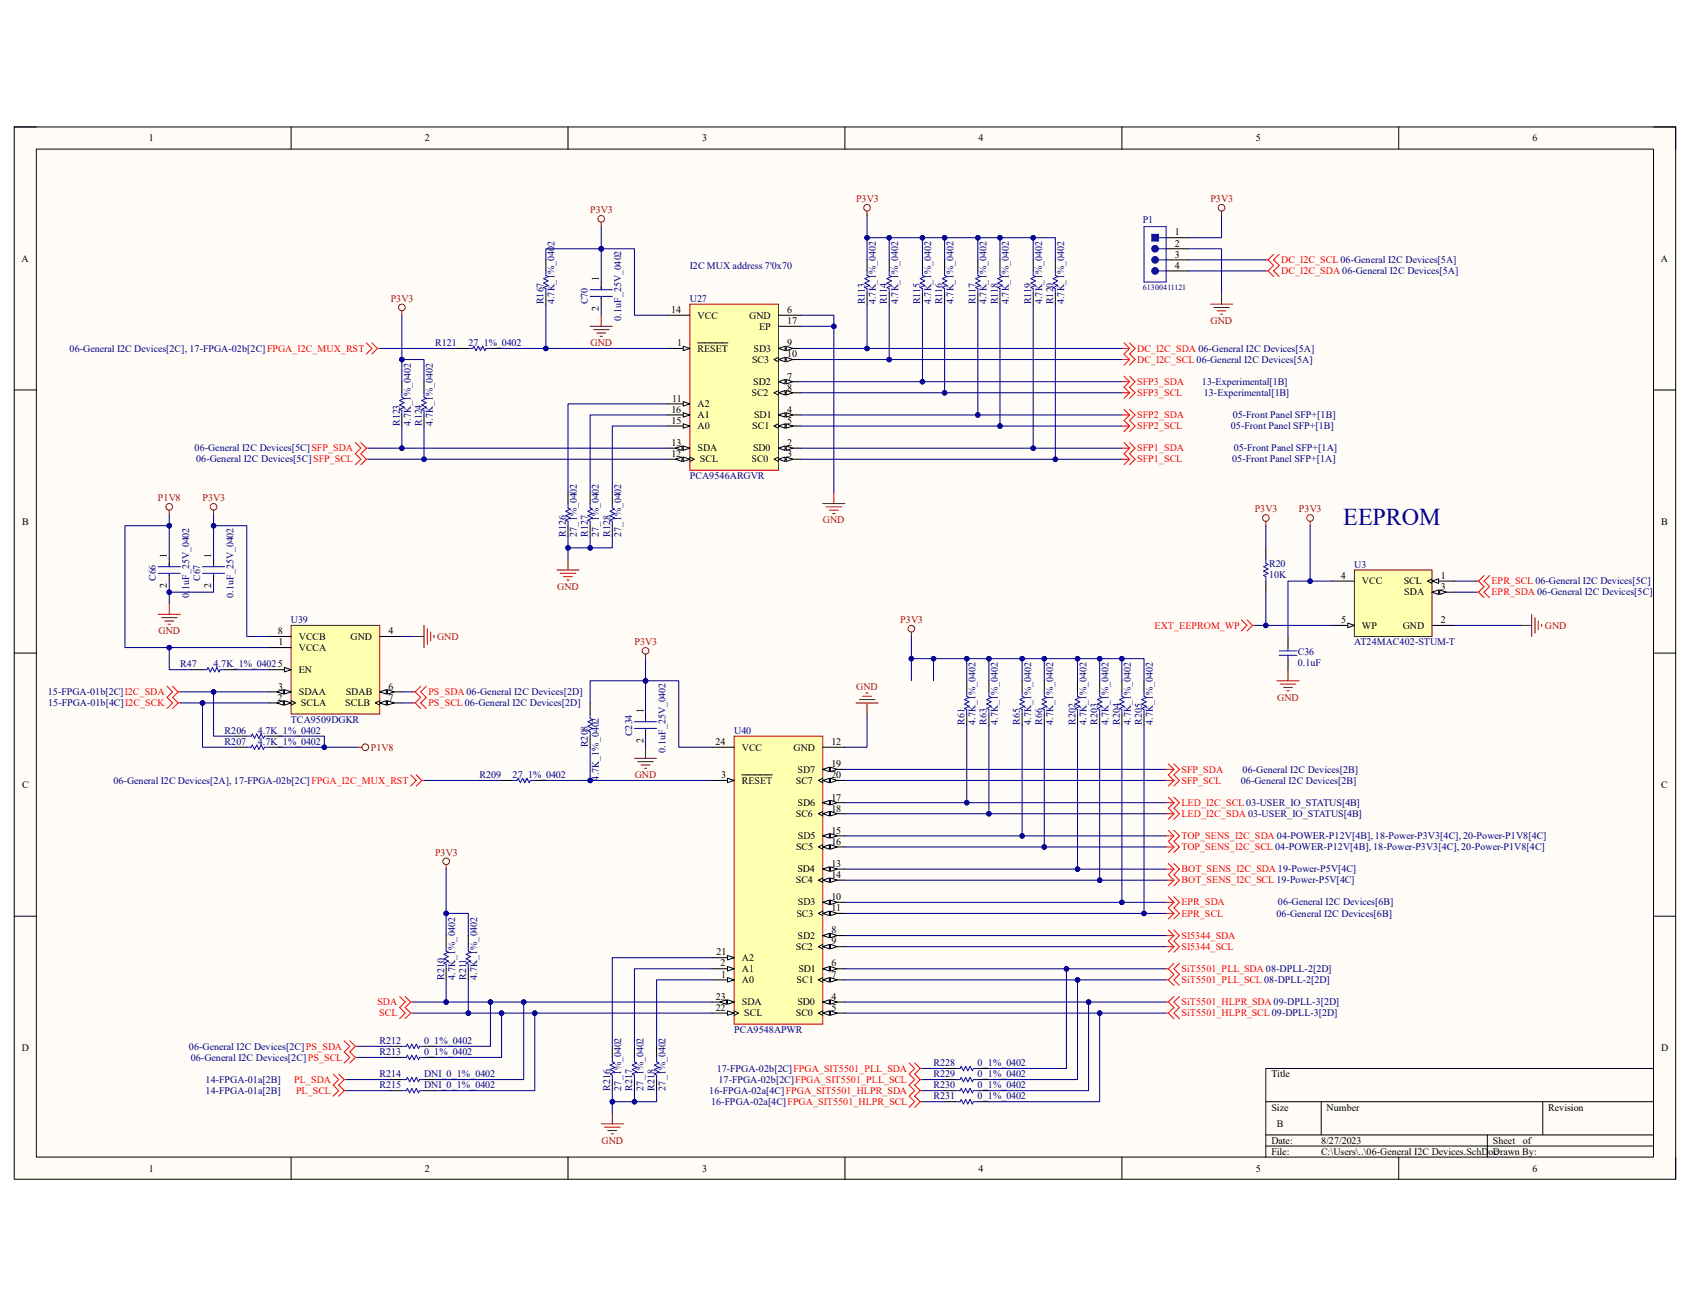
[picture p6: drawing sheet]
<svg xmlns="http://www.w3.org/2000/svg" width="279mm" height="216mm" viewBox="0 0 279 216" stroke-linecap="round" stroke-linejoin="round" font-family="sans-serif">
<defs><g id="words">
<text font-size="4" fill="#000080" x="222.1" y="86.8">EEPROM</text>
<g font-size="1.7">
<text x="24.6" y="23.4">1</text>
<text x="70.2" y="23.4">2</text>
<text x="116.1" y="23.4">3</text>
<text x="161.8" y="23.4">4</text>
<text x="207.6" y="23.4">5</text>
<text x="253.4" y="23.4">6</text>
<text x="194.2" y="40.8">2</text>
<text x="194.2" y="38.9">1</text>
<text x="3.6" y="43.3">A</text>
<text x="99" y="46.4" transform="rotate(-90 99 46.4)">1</text>
<text x="194.2" y="42.6">3</text>
<text x="194.2" y="44.4">4</text>
<text x="274.6" y="43.3">A</text>
<text x="99" y="51.4" transform="rotate(-90 99 51.4)">2</text>
<text x="111" y="51.7">14</text>
<text x="115.3" y="52.7">VCC</text>
<text x="123.9" y="52.7">GND</text>
<text x="130.1" y="51.7">6</text>
<text x="130.1" y="53.6">17</text>
<text x="111.9" y="57.2">1</text>
<text x="115.3" y="58.2">RESET</text>
<text x="124.3" y="60">SC3</text>
<text x="124.6" y="58.2">SD3</text>
<text x="125.5" y="54.5">EP</text>
<text x="130.1" y="57.2">9</text>
<text x="130.1" y="59.1">10</text>
<text x="124.2" y="65.5">SC2</text>
<text x="124.5" y="63.6">SD2</text>
<text x="130.1" y="62.7">7</text>
<text x="130.1" y="64.6">8</text>
<text x="111" y="68.2">16</text>
<text x="111" y="70.1">15</text>
<text x="111.1" y="66.4">11</text>
<text x="115.3" y="67.3">A2</text>
<text x="115.3" y="71">A0</text>
<text x="115.3" y="69.1">A1</text>
<text x="124.4" y="71">SC1</text>
<text x="124.7" y="69.1">SD1</text>
<text x="130.1" y="68.2">4</text>
<text x="130.1" y="70.1">5</text>
<text x="111" y="75.6">12</text>
<text x="111" y="73.7">13</text>
<text x="115.3" y="74.6">SDA</text>
<text x="115.7" y="76.5">SCL</text>
<text x="124.2" y="76.5">SC0</text>
<text x="124.5" y="74.6">SD0</text>
<text x="130.1" y="73.7">2</text>
<text x="130.1" y="75.6">3</text>
<text x="3.6" y="86.7">B</text>
<text x="274.7" y="86.7">B</text>
<text x="27.6" y="92.2" transform="rotate(-90 27.6 92.2)">1</text>
<text x="34.9" y="92.2" transform="rotate(-90 34.9 92.2)">1</text>
<text x="221.7" y="95.7">4</text>
<text x="238.2" y="95.7">1</text>
<text x="27.6" y="97.2" transform="rotate(-90 27.6 97.2)">2</text>
<text x="34.9" y="97.2" transform="rotate(-90 34.9 97.2)">2</text>
<text x="225.2" y="96.6">VCC</text>
<text x="232.1" y="96.6">SCL</text>
<text x="232.2" y="98.4">SDA</text>
<text x="238.2" y="97.5">3</text>
<text x="45.9" y="104.9">8</text>
<text x="46" y="106.7">1</text>
<text x="49.4" y="107.6">VCCA</text>
<text x="49.4" y="105.7">VCCB</text>
<text x="58" y="105.7">GND</text>
<text x="64.2" y="104.9">4</text>
<text x="221.7" y="103">5</text>
<text x="225.2" y="103.9">WP</text>
<text x="231.9" y="103.9">GND</text>
<text x="238.2" y="103">2</text>
<text x="49.4" y="111.3">EN</text>
<text x="45.9" y="115.8">2</text>
<text x="46" y="114">3</text>
<text x="49.4" y="114.9">SDAA</text>
<text x="49.7" y="116.8">SCLA</text>
<text x="57.1" y="116.8">SCLB</text>
<text x="57.1" y="114.9">SDAB</text>
<text x="64.2" y="114">6</text>
<text x="64.2" y="115.8">7</text>
<text x="106.4" y="117.9" transform="rotate(-90 106.4 117.9)">1</text>
<text x="106.4" y="122.8" transform="rotate(-90 106.4 122.8)">2</text>
<text x="118.3" y="123.1">24</text>
<text x="122.6" y="124.1">VCC</text>
<text x="131.2" y="124.1">GND</text>
<text x="137.5" y="123.1">12</text>
<text x="3.6" y="130.3">C</text>
<text x="119.2" y="128.7">3</text>
<text x="122.6" y="129.6">RESET</text>
<text x="131.6" y="129.6">SC7</text>
<text x="131.9" y="127.7">SD7</text>
<text x="137.5" y="126.8">19</text>
<text x="137.5" y="128.7">20</text>
<text x="274.7" y="130.3">C</text>
<text x="131.6" y="135">SC6</text>
<text x="131.9" y="133.2">SD6</text>
<text x="137.5" y="137.8">15</text>
<text x="137.5" y="132.3">17</text>
<text x="137.5" y="134.2">18</text>
<text x="131.6" y="140.5">SC5</text>
<text x="131.9" y="138.7">SD5</text>
<text x="137.5" y="143.3">13</text>
<text x="137.5" y="139.7">16</text>
<text x="131.6" y="146">SC4</text>
<text x="131.8" y="144.2">SD4</text>
<text x="131.9" y="149.7">SD3</text>
<text x="137.5" y="148.8">10</text>
<text x="137.5" y="145.1">14</text>
<text x="131.7" y="151.6">SC3</text>
<text x="131.9" y="155.2">SD2</text>
<text x="137.5" y="154.3">8</text>
<text x="137.5" y="150.6">11</text>
<text x="118.4" y="157.9">21</text>
<text x="119.1" y="159.8">2</text>
<text x="119.3" y="161.6">1</text>
<text x="122.6" y="160.7">A1</text>
<text x="122.6" y="158.9">A2</text>
<text x="131.6" y="157">SC2</text>
<text x="132" y="160.7">SD1</text>
<text x="137.5" y="159.8">6</text>
<text x="137.5" y="161.6">7</text>
<text x="137.5" y="156.1">9</text>
<text x="118.3" y="167.1">22</text>
<text x="118.4" y="165.3">23</text>
<text x="122.6" y="162.5">A0</text>
<text x="122.6" y="166.2">SDA</text>
<text x="131.7" y="162.5">SC1</text>
<text x="131.8" y="166.2">SD0</text>
<text x="137.5" y="165.3">4</text>
<text x="137.5" y="167.1">5</text>
<text x="3.6" y="173.7">D</text>
<text x="123" y="168">SCL</text>
<text x="131.6" y="168">SC0</text>
<text x="274.6" y="173.7">D</text>
<text x="210.2" y="178.1">Title</text>
<text x="210.2" y="183.6">Size</text>
<text x="219.3" y="183.6">Number</text>
<text x="256" y="183.6">Revision</text>
<text x="210.2" y="189.1">Date:</text>
<text x="210.2" y="190.9">File:</text>
<text x="211.1" y="186.4">B</text>
<text x="218.4" y="189.1">8/27/2023</text>
<text x="218.4" y="190.9">C:\Users\..\06-General I2C Devices.SchDoc</text>
<text x="246.8" y="190.9">Drawn By:</text>
<text x="246.8" y="189.1">Sheet</text>
<text x="251.8" y="189.1">of</text>
<text x="24.6" y="193.7">1</text>
<text x="70.2" y="193.7">2</text>
<text x="116.1" y="193.7">3</text>
<text x="161.8" y="193.7">4</text>
<text x="207.6" y="193.7">5</text>
<text x="253.4" y="193.7">6</text>
</g>
<g font-size="1.7" fill="#800000">
<text x="97.6" y="35.3">P3V3</text>
<text x="141.5" y="33.4">P3V3</text>
<text x="200.1" y="33.4">P3V3</text>
<text x="64.6" y="49.9">P3V3</text>
<text x="200.2" y="53.6">GND</text>
<text x="97.6" y="57.2">GND</text>
<text x="26.1" y="82.9">P1V8</text>
<text x="33.5" y="82.9">P3V3</text>
<text x="136.1" y="86.5">GND</text>
<text x="207.4" y="84.7">P3V3</text>
<text x="214.8" y="84.7">P3V3</text>
<text x="92.1" y="97.5">GND</text>
<text x="26.2" y="104.9">GND</text>
<text x="72.3" y="105.7">GND</text>
<text x="104.9" y="106.7">P3V3</text>
<text x="148.8" y="103">P3V3</text>
<text x="255.4" y="103.9">GND</text>
<text x="141.6" y="114">GND</text>
<text x="211.2" y="115.8">GND</text>
<text x="61.3" y="124.1">P1V8</text>
<text x="104.9" y="128.7">GND</text>
<text x="71.9" y="141.5">P3V3</text>
<text x="99.4" y="189.1">GND</text>
</g>
<g font-size="1.7" fill="#000080">
<text x="188.9" y="36.9">P1</text>
<text x="114" y="44.4">I2C MUX address 7'0x70</text>
<text x="89.9" y="50.3" transform="rotate(-90 89.9 50.3)">R167</text>
<text x="91.7" y="50.3" transform="rotate(-90 91.7 50.3)">4.7K_1%_0402</text>
<text x="97.2" y="50.3" transform="rotate(-90 97.2 50.3)">C70</text>
<text x="102.7" y="53" transform="rotate(-90 102.7 53)">0.1uF_25V_0402</text>
<text x="114" y="49.9">U27</text>
<text x="143" y="50.3" transform="rotate(-90 143 50.3)">R113</text>
<text x="144.8" y="50.3" transform="rotate(-90 144.8 50.3)">4.7K_1%_0402</text>
<text x="146.6" y="50.3" transform="rotate(-90 146.6 50.3)">R114</text>
<text x="148.5" y="50.3" transform="rotate(-90 148.5 50.3)">4.7K_1%_0402</text>
<text x="152.1" y="50.3" transform="rotate(-90 152.1 50.3)">R115</text>
<text x="154" y="50.3" transform="rotate(-90 154 50.3)">4.7K_1%_0402</text>
<text x="155.8" y="50.3" transform="rotate(-90 155.8 50.3)">R116</text>
<text x="157.6" y="50.3" transform="rotate(-90 157.6 50.3)">4.7K_1%_0402</text>
<text x="161.3" y="50.3" transform="rotate(-90 161.3 50.3)">R117</text>
<text x="163.1" y="50.3" transform="rotate(-90 163.1 50.3)">4.7K_1%_0402</text>
<text x="165" y="50.3" transform="rotate(-90 165 50.3)">R118</text>
<text x="166.8" y="50.3" transform="rotate(-90 166.8 50.3)">4.7K_1%_0402</text>
<text x="170.5" y="50.3" transform="rotate(-90 170.5 50.3)">R119</text>
<text x="172.3" y="50.3" transform="rotate(-90 172.3 50.3)">4.7K_1%_0402</text>
<text x="174.1" y="50.3" transform="rotate(-90 174.1 50.3)">R120</text>
<text x="175.9" y="50.3" transform="rotate(-90 175.9 50.3)">4.7K_1%_0402</text>
<text x="11.5" y="58.2">06-General I2C Devices[2C], 17-FPGA-02b[2C]FPGA_I2C_MUX_RST</text>
<text x="71.9" y="57.2">R121</text>
<text x="77.4" y="57.2">27_1%_0402</text>
<text x="198.7" y="63.6">13-Experimental[1B]</text>
<text x="199" y="65.5">13-Experimental[1B]</text>
<text x="66.1" y="70.4" transform="rotate(-90 66.1 70.4)">R123</text>
<text x="67.9" y="70.4" transform="rotate(-90 67.9 70.4)">4.7K_1%_0402</text>
<text x="69.7" y="70.4" transform="rotate(-90 69.7 70.4)">R124</text>
<text x="71.6" y="70.4" transform="rotate(-90 71.6 70.4)">4.7K_1%_0402</text>
<text x="203.5" y="71">05-Front Panel SFP+[1B]</text>
<text x="203.8" y="69.1">05-Front Panel SFP+[1B]</text>
<text x="32.2" y="74.6">06-General I2C Devices[5C]SFP_SDA</text>
<text x="32.4" y="76.5">06-General I2C Devices[5C]SFP_SCL</text>
<text x="203.7" y="76.5">05-Front Panel SFP+[1A]</text>
<text x="204" y="74.6">05-Front Panel SFP+[1A]</text>
<text x="114" y="79.2">PCA9546ARGVR</text>
<text x="93.6" y="88.7" transform="rotate(-90 93.6 88.7)">R126</text>
<text x="95.4" y="88.7" transform="rotate(-90 95.4 88.7)">27_1%_0402</text>
<text x="97.2" y="88.7" transform="rotate(-90 97.2 88.7)">R127</text>
<text x="99" y="88.7" transform="rotate(-90 99 88.7)">27_1%_0402</text>
<text x="100.9" y="88.7" transform="rotate(-90 100.9 88.7)">R128</text>
<text x="102.7" y="88.7" transform="rotate(-90 102.7 88.7)">27_1%_0402</text>
<text x="209.8" y="93.7">R20</text>
<text x="209.8" y="95.5">10K</text>
<text x="223.9" y="93.9">U3</text>
<text x="25.8" y="96.1" transform="rotate(-90 25.8 96.1)">C66</text>
<text x="31.3" y="98.8" transform="rotate(-90 31.3 98.8)">0.1uF_25V_0402</text>
<text x="33.1" y="96.1" transform="rotate(-90 33.1 96.1)">C67</text>
<text x="38.6" y="98.8" transform="rotate(-90 38.6 98.8)">0.1uF_25V_0402</text>
<text x="48.1" y="103">U39</text>
<text x="223.9" y="106.7">AT24MAC402-STUM-T</text>
<text x="29.8" y="110.3">R47</text>
<text x="35.3" y="110.3">4.7K_1%_04025</text>
<text x="214.5" y="108.3">C36</text>
<text x="214.5" y="110.2">0.1uF</text>
<text x="7.9" y="114.9">15-FPGA-01b[2C]I2C_SDA</text>
<text x="8" y="116.8">15-FPGA-01b[4C]I2C_SCK</text>
<text x="48.1" y="119.5">TCA9509DGKR</text>
<text x="159.5" y="119.8" transform="rotate(-90 159.5 119.8)">R61</text>
<text x="161.3" y="119.8" transform="rotate(-90 161.3 119.8)">4.7K_1%_0402</text>
<text x="163.1" y="119.8" transform="rotate(-90 163.1 119.8)">R63</text>
<text x="165" y="119.8" transform="rotate(-90 165 119.8)">4.7K_1%_0402</text>
<text x="168.6" y="119.8" transform="rotate(-90 168.6 119.8)">R65</text>
<text x="170.5" y="119.8" transform="rotate(-90 170.5 119.8)">4.7K_1%_0402</text>
<text x="172.3" y="119.8" transform="rotate(-90 172.3 119.8)">R66</text>
<text x="174.1" y="119.8" transform="rotate(-90 174.1 119.8)">4.7K_1%_0402</text>
<text x="177.8" y="119.8" transform="rotate(-90 177.8 119.8)">R202</text>
<text x="179.6" y="119.8" transform="rotate(-90 179.6 119.8)">4.7K_1%_0402</text>
<text x="181.4" y="119.8" transform="rotate(-90 181.4 119.8)">R203</text>
<text x="183.3" y="119.8" transform="rotate(-90 183.3 119.8)">4.7K_1%_0402</text>
<text x="185.1" y="119.8" transform="rotate(-90 185.1 119.8)">R204</text>
<text x="186.9" y="119.8" transform="rotate(-90 186.9 119.8)">4.7K_1%_0402</text>
<text x="188.8" y="119.8" transform="rotate(-90 188.8 119.8)">R205</text>
<text x="190.6" y="119.8" transform="rotate(-90 190.6 119.8)">4.7K_1%_0402</text>
<text x="37.1" y="121.3">R206</text>
<text x="37.1" y="123.1">R207</text>
<text x="42.6" y="121.3">4.7K_1%_0402</text>
<text x="42.6" y="123.1">4.7K_1%_0402</text>
<text x="97.2" y="123.5" transform="rotate(-90 97.2 123.5)">R208</text>
<text x="104.5" y="121.7" transform="rotate(-90 104.5 121.7)">C234</text>
<text x="110" y="124.5" transform="rotate(-90 110 124.5)">0.1uF_25V_0402</text>
<text x="121.4" y="121.3">U40</text>
<text x="18.8" y="129.6">06-General I2C Devices[2A], 17-FPGA-02b[2C]FPGA_I2C_MUX_RST</text>
<text x="79.2" y="128.7">R209</text>
<text x="84.8" y="128.7">27_1%_0402</text>
<text x="99" y="129" transform="rotate(-90 99 129)">4.7K_1%_0402</text>
<text x="205.1" y="129.6">06-General I2C Devices[2B]</text>
<text x="205.4" y="127.7">06-General I2C Devices[2B]</text>
<text x="211.3" y="149.7">06-General I2C Devices[6B]</text>
<text x="211" y="151.6">06-General I2C Devices[6B]</text>
<text x="73.4" y="162" transform="rotate(-90 73.4 162)">R210</text>
<text x="75.2" y="162" transform="rotate(-90 75.2 162)">4.7K_1%_0402</text>
<text x="77" y="162" transform="rotate(-90 77 162)">R211</text>
<text x="78.9" y="162" transform="rotate(-90 78.9 162)">4.7K_1%_0402</text>
<text x="31.2" y="173.5">06-General I2C Devices[2C]PS_SDA</text>
<text x="62.7" y="172.6">R212</text>
<text x="70.1" y="172.6">0_1%_0402</text>
<text x="121.4" y="170.8">PCA9548APWR</text>
<text x="31.5" y="175.3">06-General I2C Devices[2C]PS_SCL</text>
<text x="34" y="179">14-FPGA-01a[2B]</text>
<text x="62.7" y="174.4">R213</text>
<text x="62.7" y="178.1">R214</text>
<text x="62.7" y="179.9">R215</text>
<text x="70.1" y="174.4">0_1%_0402</text>
<text x="70.1" y="178.1">DNI_0_1%_0402</text>
<text x="70.1" y="179.9">DNI_0_1%_0402</text>
<text x="118.5" y="177.2">17-FPGA-02b[2C]FPGA_SIT5501_PLL_SDA</text>
<text x="118.8" y="179">17-FPGA-02b[2C]FPGA_SIT5501_PLL_SCL</text>
<text x="154.3" y="176.3">R228</text>
<text x="154.3" y="178.1">R229</text>
<text x="154.3" y="179.9">R230</text>
<text x="161.6" y="176.3">0_1%_0402</text>
<text x="161.6" y="178.1">0_1%_0402</text>
<text x="161.6" y="179.9">0_1%_0402</text>
<text x="34" y="180.8">14-FPGA-01a[2B]</text>
<text x="100.9" y="180.3" transform="rotate(-90 100.9 180.3)">R216</text>
<text x="102.7" y="180.3" transform="rotate(-90 102.7 180.3)">27_1%_0402</text>
<text x="104.5" y="180.3" transform="rotate(-90 104.5 180.3)">R217</text>
<text x="106.4" y="180.3" transform="rotate(-90 106.4 180.3)">27_1%_0402</text>
<text x="108.2" y="180.3" transform="rotate(-90 108.2 180.3)">R218</text>
<text x="110" y="180.3" transform="rotate(-90 110 180.3)">27_1%_0402</text>
<text x="117.3" y="180.8">16-FPGA-02a[4C]FPGA_SIT5501_HLPR_SDA</text>
<text x="117.6" y="182.7">16-FPGA-02a[4C]FPGA_SIT5501_HLPR_SCL</text>
<text x="154.3" y="181.7">R231</text>
<text x="161.6" y="181.7">0_1%_0402</text>
</g>
<g font-size="1.7" fill="#f00">
<text x="211.8" y="43.5">DC_I2C_SCL 06-General I2C Devices[5A]</text>
<text x="211.8" y="45.3">DC_I2C_SDA 06-General I2C Devices[5A]</text>
<text x="188" y="60">DC_I2C_SCL 06-General I2C Devices[5A]</text>
<text x="188" y="58.2">DC_I2C_SDA 06-General I2C Devices[5A]</text>
<text x="188" y="65.5">SFP3_SCL</text>
<text x="188" y="63.6">SFP3_SDA</text>
<text x="188" y="71">SFP2_SCL</text>
<text x="188" y="69.1">SFP2_SDA</text>
<text x="188" y="76.5">SFP1_SCL</text>
<text x="188" y="74.6">SFP1_SDA</text>
<text x="246.6" y="98.4">EPR_SDA 06-General I2C Devices[5C]</text>
<text x="246.6" y="96.6">EPR_SCL 06-General I2C Devices[5C]</text>
<text x="190.9" y="103.9">EXT_EEPROM_WP</text>
<text x="70.8" y="114.9">PS_SDA 06-General I2C Devices[2D]</text>
<text x="70.8" y="116.8">PS_SCL 06-General I2C Devices[2D]</text>
<text x="195.3" y="129.6">SFP_SCL</text>
<text x="195.3" y="127.7">SFP_SDA</text>
<text x="195.3" y="135">LED_I2C_SDA 03-USER_IO_STATUS[4B]</text>
<text x="195.3" y="133.2">LED_I2C_SCL 03-USER_IO_STATUS[4B]</text>
<text x="195.3" y="140.5">TOP_SENS_I2C_SCL 04-POWER-P12V[4B], 18-Power-P3V3[4C], 20-Power-P1V8[4C]</text>
<text x="195.3" y="138.7">TOP_SENS_I2C_SDA 04-POWER-P12V[4B], 18-Power-P3V3[4C], 20-Power-P1V8[4C]</text>
<text x="195.3" y="146">BOT_SENS_I2C_SCL 19-Power-P5V[4C]</text>
<text x="195.3" y="144.2">BOT_SENS_I2C_SDA 19-Power-P5V[4C]</text>
<text x="195.3" y="149.7">EPR_SDA</text>
<text x="195.3" y="151.6">EPR_SCL</text>
<text x="195.3" y="155.2">SI5344_SDA</text>
<text x="195.3" y="157">SI5344_SCL</text>
<text x="195.3" y="160.7">SiT5501_PLL_SDA 08-DPLL-2[2D]</text>
<text x="62.4" y="166.2">SDA</text>
<text x="195.3" y="162.5">SiT5501_PLL_SCL 08-DPLL-2[2D]</text>
<text x="195.3" y="166.2">SiT5501_HLPR_SDA 09-DPLL-3[2D]</text>
<text x="62.7" y="168">SCL</text>
<text x="195.3" y="168">SiT5501_HLPR_SCL 09-DPLL-3[2D]</text>
<text x="48.6" y="179">PL_SDA</text>
<text x="48.9" y="180.8">PL_SCL</text>
</g>
<text font-size="1.3" fill="#000080" x="188.9" y="48">61300411121</text>
</g></defs>
<path d="M2.3 21h274.7v173.9h-274.7z" fill-rule="evenodd" fill="#fffcf8"/>
<path d="M2.3 21h274.7v173.9h-274.7z" fill="none" stroke="#000" stroke-width=".17"/>
<path d="M6 24.6h267.4v166.7h-267.4z" fill-rule="evenodd" fill="#fffcf8"/>
<g fill="none" stroke="#000" stroke-width=".17">
<path d="M2.3 21h3.7M6 24.6h267.4v166.7h-267.4zM48.1 21v3.6M93.9 21v3.6M139.7 21v3.6M185.5 21v3.6M231.2 21v3.6M273.4 21h3.6v3.6M2.3 64.5h3.7M273.4 64.5h3.6M2.3 108h3.7M273.4 108h3.6"/>
<path d="M2.3 151.5h3.7M273.4 151.5h3.6M273.4 176.6h-64.1v14.7M48.1 191.3v3.6M93.9 191.3v3.6M139.7 191.3v3.6M185.5 191.3v3.6M209.3 182.1h64.1M209.3 187.6h64.1M209.3 189.5h64.1M218.4 182.1v5.5M231.2 191.3v3.6"/>
<path d="M245.9 187.6v3.7M255.1 182.1v5.5M277 191.3v3.6"/>
</g>
<path d="M114 50.3h14.7v27.5h-14.7z" fill-rule="evenodd" fill="#ffffb0"/>
<path d="M114 50.3h14.7v27.5h-14.7z" fill="none" stroke="#800000" stroke-width=".17"/>
<path d="M110.4 57.6h3.6" fill="none" stroke="#000" stroke-width=".17"/>
<path d="M113 57.2l1 .4-1 .4z" fill="#f8fcff"/>
<path d="M113 57.2l1 .4-1 .4zM115.3 56.7h5M128.7 74.1h3.7" fill="none" stroke="#000" stroke-width=".17"/>
<path d="M128.7 74.1l1.1-.4v.8z" fill="#f8fcff"/>
<path d="M128.7 74.1l1.1-.4v.8z" fill="none" stroke="#000" stroke-width=".17"/>
<path d="M130 73.7l1.1 .4-1.1 .4z" fill="#f8fcff"/>
<path d="M128.7 75.9h3.7M130 73.7l1.1 .4-1.1 .4z" fill="none" stroke="#000" stroke-width=".17"/>
<path d="M128.7 75.9l1.1-.3v.7z" fill="#f8fcff"/>
<path d="M128.7 75.9l1.1-.3v.7z" fill="none" stroke="#000" stroke-width=".17"/>
<path d="M130 75.6l1.1 .3-1.1 .4z" fill="#f8fcff"/>
<path d="M128.7 75.6l-.7 .3 .7 .4M128.7 68.6h3.7M130 75.6l1.1 .3-1.1 .4z" fill="none" stroke="#000" stroke-width=".17"/>
<path d="M128.7 68.6l1.1-.4v.8z" fill="#f8fcff"/>
<path d="M128.7 68.6l1.1-.4v.8z" fill="none" stroke="#000" stroke-width=".17"/>
<path d="M130 68.2l1.1 .4-1.1 .4z" fill="#f8fcff"/>
<path d="M128.7 70.4h3.7M130 68.2l1.1 .4-1.1 .4z" fill="none" stroke="#000" stroke-width=".17"/>
<path d="M128.7 70.4l1.1-.3v.7z" fill="#f8fcff"/>
<path d="M128.7 70.4l1.1-.3v.7z" fill="none" stroke="#000" stroke-width=".17"/>
<path d="M130 70.1l1.1 .3-1.1 .4z" fill="#f8fcff"/>
<path d="M128.7 52.1h3.7M128.7 70.1l-.7 .3 .7 .4M128.7 63.1h3.7M130 70.1l1.1 .3-1.1 .4z" fill="none" stroke="#000" stroke-width=".17"/>
<path d="M128.7 63.1l1.1-.4v.8z" fill="#f8fcff"/>
<path d="M128.7 63.1l1.1-.4v.8z" fill="none" stroke="#000" stroke-width=".17"/>
<path d="M130 62.7l1.1 .4-1.1 .4z" fill="#f8fcff"/>
<path d="M128.7 64.9h3.7M130 62.7l1.1 .4-1.1 .4z" fill="none" stroke="#000" stroke-width=".17"/>
<path d="M128.7 64.9l1.1-.3v.7z" fill="#f8fcff"/>
<path d="M128.7 64.9l1.1-.3v.7z" fill="none" stroke="#000" stroke-width=".17"/>
<path d="M130 64.6l1.1 .3-1.1 .4z" fill="#f8fcff"/>
<path d="M128.7 57.6h3.7M128.7 64.6l-.7 .3 .7 .4M130 64.6l1.1 .3-1.1 .4z" fill="none" stroke="#000" stroke-width=".17"/>
<path d="M128.7 57.6l1.1-.4v.8z" fill="#f8fcff"/>
<path d="M128.7 57.6l1.1-.4v.8z" fill="none" stroke="#000" stroke-width=".17"/>
<path d="M130 57.2l1.1 .4-1.1 .4z" fill="#f8fcff"/>
<path d="M128.7 59.4h3.7M130 57.2l1.1 .4-1.1 .4z" fill="none" stroke="#000" stroke-width=".17"/>
<path d="M128.7 59.4l1.1-.3v.7z" fill="#f8fcff"/>
<path d="M128.7 59.4l1.1-.3v.7z" fill="none" stroke="#000" stroke-width=".17"/>
<path d="M130 59.1l1.1 .3-1.1 .4z" fill="#f8fcff"/>
<path d="M128.7 59.1l-.7 .3 .7 .4M130 59.1l1.1 .3-1.1 .4zM110.4 66.8h3.6" fill="none" stroke="#000" stroke-width=".17"/>
<path d="M113 66.4l1 .4-1 .3z" fill="#f8fcff"/>
<path d="M110.4 75.9h3.6M113 66.4l1 .4-1 .3z" fill="none" stroke="#000" stroke-width=".17"/>
<path d="M113 75.6l1 .3-1 .4z" fill="#f8fcff"/>
<path d="M113 75.6l1 .3-1 .4z" fill="none" stroke="#000" stroke-width=".17"/>
<path d="M111.7 75.9l1.1-.3v.7z" fill="#f8fcff"/>
<path d="M110.4 74.1h3.6M111.7 75.9l1.1-.3v.7zM114 75.6l.8 .3-.8 .4" fill="none" stroke="#000" stroke-width=".17"/>
<path d="M113 73.7l1 .4-1 .4z" fill="#f8fcff"/>
<path d="M113 73.7l1 .4-1 .4z" fill="none" stroke="#000" stroke-width=".17"/>
<path d="M111.7 74.1l1.1-.4v.8z" fill="#f8fcff"/>
<path d="M110.4 52.1h3.6M110.4 70.4h3.6M111.7 74.1l1.1-.4v.8z" fill="none" stroke="#000" stroke-width=".17"/>
<path d="M113 70.1l1 .3-1 .4z" fill="#f8fcff"/>
<path d="M110.4 68.6h3.6M113 70.1l1 .3-1 .4z" fill="none" stroke="#000" stroke-width=".17"/>
<path d="M113 68.2l1 .4-1 .4z" fill="#f8fcff"/>
<g fill="none" stroke="#000" stroke-width=".17">
<path d="M75.6 57.6h1.8M81.1 57.6h1.8M99.4 46.6v1.3M99.4 49.2v1.1M128.7 53.9h3.7M143.3 43v1.8M143.3 48.5v1.8M147 43v1.8M147 48.5v1.8M152.5 43v1.8M152.5 48.5v1.8M156.2 43v1.8"/>
<path d="M156.2 48.5v1.8M161.7 43v1.8M161.7 48.5v1.8M165.3 43v1.8M165.3 48.5v1.8M170.8 43v1.8M170.8 48.5v1.8M174.5 43v1.8M174.5 48.5v1.8M66.4 63.1v1.8M66.4 68.6v1.8M70.1 63.1v1.8"/>
<path d="M70.1 68.6v1.8M113 68.2l1 .4-1 .4zM93.9 81.4v1.8M93.9 86.9v1.8M97.6 81.4v1.8M97.6 86.9v1.8M101.2 81.4v1.8M101.2 86.9v1.8"/>
</g>
<g fill="none" stroke="#00f" stroke-width=".17">
<path d="M77.4 57.6h.8l.1-.4 .4 .8 .4-.8 .3 .8 .4-.8 .4 .8 .2-.4h.7M97.6 47.9h3.6M97.6 49h3.6M99.4 47.3v.6M99.4 49.2v.2M143.3 44.8v.7l.4 .2-.7 .4 .7 .3-.7 .4 .7 .4-.7 .3 .3 .2v.8M147 44.8v.7l.4 .2-.8 .4 .8 .3-.8 .4 .8 .4-.8 .3 .4 .2v.8M152.5 44.8v.7l.4 .2-.8 .4 .8 .3-.8 .4 .8 .4-.8 .3 .4 .2v.8M156.2 44.8v.7l.3 .2-.7 .4 .7 .3-.7 .4 .7 .4-.7 .3 .4 .2v.8M161.7 44.8v.7l.3 .2-.7 .4 .7 .3-.7 .4 .7 .4-.7 .3 .4 .2v.8M165.3 44.8v.7l.4 .2-.7 .4 .7 .3-.7 .4 .7 .4-.7 .3 .3 .2v.8M170.8 44.8v.7l.4 .2-.8 .4 .8 .3-.8 .4 .8 .4-.8 .3 .4 .2v.8"/>
<path d="M174.5 44.8v.7l.3 .2-.7 .4 .7 .3-.7 .4 .7 .4-.7 .3 .4 .2v.8M66.4 64.9v.8l.4 .1-.7 .4 .7 .4-.7 .3 .7 .4-.7 .4 .3 .2v.7M70.1 64.9v.8l.4 .1-.8 .4 .8 .4-.8 .3 .8 .4-.8 .4 .4 .2v.7M93.9 83.2v.8l.4 .2-.8 .3 .8 .4-.8 .4 .8 .3-.8 .4 .4 .2v.7M97.6 83.2v.8l.3 .2-.7 .3 .7 .4-.7 .4 .7 .3-.7 .4 .4 .2v.7M101.2 83.2v.8l.4 .2-.7 .3 .7 .4-.7 .4 .7 .3-.7 .4 .3 .2v.7"/>
</g>
<g fill="none" stroke="#800000" stroke-width=".17">
<path d="M99.4 36.7v.8M143.3 34.9v.7M66.4 51.4v.7M97.6 53.9h3.6M98.1 54.5h2.6M98.7 55h1.4M99.2 55.6h.4M99.4 52.1v1.8M92.1 94.2h3.6M92.6 94.8h2.6M93.2 95.3h1.4M93.7 95.9h.4"/>
<path d="M93.9 92.4v1.8M136 83.2h3.7M136.6 83.8h2.5M137.1 84.3h1.5M137.7 84.9h.3M137.9 81.4v1.8"/>
<circle cx="99.4" cy="36.2" r=".55"/>
<circle cx="143.3" cy="34.3" r=".55"/>
<circle cx="66.4" cy="50.8" r=".55"/>
</g>
<g fill="none" stroke="#f00" stroke-width=".17">
<path d="M60.6 56.7l.9 .9-.9 .9M61.5 56.7l.9 .9M62.4 57.6l-.9 .9M62.4 57.6h.4M185.5 57.6h1.3M185.5 59.4h1.3M185.8 56.7l1 .9M186.8 59.4l-1 1M186.8 57.6l-1 .9 1 .9M186.8 56.7l.9 .9-.9 .9 .9 .9-.9 1M58.7 73.2l1 .9-1 .9 1 .9-1 .9M59.7 73.2l.9 .9"/>
<path d="M60.6 75.9l-.9 .9M60.6 74.1l-.9 .9 .9 .9M60.6 75.9h.3M60.6 74.1h.3M185.5 75.9h1.3M185.5 74.1h1.3M185.5 64.9h1.3M185.5 63.1h1.3M185.5 70.4h1.3M185.5 68.6h1.3M185.8 73.2l1 .9M185.8 62.2l1 .9"/>
<path d="M185.8 67.7l1 .9M186.8 75.9l-1 .9M186.8 74.1l-1 .9 1 .9M186.8 73.2l.9 .9-.9 .9 .9 .9-.9 .9M186.8 64.9l-1 .9M186.8 63.1l-1 .9 1 .9M186.8 62.2l.9 .9-.9 .9 .9 .9-.9 .9M186.8 70.4l-1 .9M186.8 68.6l-1 .9 1 .9M186.8 67.7l.9 .9-.9 .9 .9 .9-.9 .9"/>
</g>
<path d="M223.9 94.2h12.8v11h-12.8z" fill-rule="evenodd" fill="#ffffb0"/>
<path d="M223.9 94.2h12.8v11h-12.8z" fill="none" stroke="#800000" stroke-width=".17"/>
<path d="M220.3 96.1h3.6M236.7 96.1h3.7" fill="none" stroke="#000" stroke-width=".17"/>
<path d="M236.7 96.1l1.1-.4v.7z" fill="#f8fcff"/>
<path d="M236.7 96.1l1.1-.4v.7zM236.7 95.7l-.7 .4 .7 .3M236.7 97.9h3.7" fill="none" stroke="#000" stroke-width=".17"/>
<path d="M236.7 97.9l1.1-.4v.8z" fill="#f8fcff"/>
<path d="M236.7 97.9l1.1-.4v.8z" fill="none" stroke="#000" stroke-width=".17"/>
<path d="M238 97.5l1.1 .4-1.1 .4z" fill="#f8fcff"/>
<path d="M238 97.5l1.1 .4-1.1 .4zM220.3 103.4h3.6" fill="none" stroke="#000" stroke-width=".17"/>
<path d="M222.8 103l1.1 .4-1.1 .4z" fill="#f8fcff"/>
<path d="M209.3 90.6v1.8M209.3 96.1v1.8M212.9 105.2v1.9M212.9 108.9v1.8M222.8 103l1.1 .4-1.1 .4zM236.7 103.4h3.7" fill="none" stroke="#000" stroke-width=".17"/>
<path d="M244.1 97.9h.3M244.1 96.1h.3M244.4 97.9l1 .9M244.4 96.1l1 .9-1 .9M245.4 95.1l-1 1M246.3 95.1l-.9 1 .9 .9-.9 .9 .9 .9M205.2 102.5l1 .9-1 .9M206.2 102.5l.9 .9M207.1 103.4l-.9 .9M207.1 103.4h.3" fill="none" stroke="#f00" stroke-width=".17"/>
<g fill="none" stroke="#800000" stroke-width=".17">
<path d="M209.3 86.2v.7M216.6 86.2v.7M211.1 112.5h3.7M211.7 113.1h2.5M212.2 113.6h1.5M212.8 114.2h.3M212.9 110.7v1.8M251.4 103.4h1.8M253.2 101.6v3.6M253.8 102.1v2.6M254.3 102.7v1.4M254.9 103.2v.4"/>
<circle cx="209.3" cy="85.6" r=".55"/>
<circle cx="216.6" cy="85.6" r=".55"/>
</g>
<path d="M209.3 92.4v.7l.3 .2-.7 .4 .7 .4-.7 .3 .7 .4-.7 .3 .4 .2v.8M211.5 107.6h2.9M211.5 108.3h2.9M212.9 107.1v.5M212.9 108.3v.6" fill="none" stroke="#00f" stroke-width=".17"/>
<circle cx="191" cy="41.1" r=".55" fill="#00f"/>
<g fill="none" stroke="#00f" stroke-width=".17">
<path d="M191.5 39.3h1.3M191.5 41.1h1.3"/>
<circle cx="191" cy="41.1" r=".55"/>
</g>
<path d="M192.8 39.3h3.7M192.8 41.1h3.7" fill="none" stroke="#000" stroke-width=".17"/>
<path d="M190.4 38.7h1.1v1.1h-1.1z" fill-rule="evenodd" fill="#00f"/>
<path d="M190.4 38.7h1.1v1.1h-1.1z" fill="none" stroke="#00f" stroke-width=".17"/>
<circle cx="191" cy="44.8" r=".55" fill="#00f"/>
<circle cx="191" cy="44.8" r=".55" fill="none" stroke="#00f" stroke-width=".17"/>
<circle cx="191" cy="43" r=".55" fill="#00f"/>
<g fill="none" stroke="#00f" stroke-width=".17">
<path d="M189.1 37.5h3.7v9.1h-3.7zM90.2 44.8v.7l.4 .2-.7 .4 .7 .3-.7 .4 .7 .4-.7 .3 .3 .2v.8M191.5 43h1.3M191.5 44.8h1.3"/>
<circle cx="191" cy="43" r=".55"/>
</g>
<path d="M90.2 43v1.8M90.2 48.5v1.8M192.8 43h3.7M192.8 44.8h3.7" fill="none" stroke="#000" stroke-width=".17"/>
<g fill="none" stroke="#800000" stroke-width=".17">
<path d="M202 34.9v.7M200.1 50.3h3.7M200.7 50.8h2.5M201.2 51.4h1.5M201.8 51.9h.3M202 48.5v1.8"/>
<circle cx="201.9" cy="34.4" r=".55"/>
</g>
<path d="M209.3 43h.3M209.3 44.8h.3M209.6 43l1 .9-1 .9M209.6 44.8l1 .9M210.6 42l-1 1M211.5 42l-.9 1 .9 .9-.9 .9 .9 .9" fill="none" stroke="#f00" stroke-width=".17"/>
<path d="M121.4 121.7h14.6v47.6h-14.6z" fill-rule="evenodd" fill="#ffffb0"/>
<path d="M121.4 121.7h14.6v47.6h-14.6z" fill="none" stroke="#800000" stroke-width=".17"/>
<path d="M117.7 162h3.7" fill="none" stroke="#000" stroke-width=".17"/>
<path d="M120.3 161.6l1.1 .4-1.1 .4z" fill="#f8fcff"/>
<path d="M117.7 160.2h3.7M120.3 161.6l1.1 .4-1.1 .4z" fill="none" stroke="#000" stroke-width=".17"/>
<path d="M120.3 159.8l1.1 .4-1.1 .3z" fill="#f8fcff"/>
<path d="M117.7 129h3.7M120.3 159.8l1.1 .4-1.1 .3z" fill="none" stroke="#000" stroke-width=".17"/>
<path d="M120.3 128.7l1.1 .3-1.1 .4z" fill="#f8fcff"/>
<path d="M120.3 128.7l1.1 .3-1.1 .4zM122.7 128.1h5M136 165.7h3.7" fill="none" stroke="#000" stroke-width=".17"/>
<path d="M136 165.7l1.1-.4v.7z" fill="#f8fcff"/>
<path d="M136 165.7l1.1-.4v.7z" fill="none" stroke="#000" stroke-width=".17"/>
<path d="M137.3 165.3l1.1 .4-1.1 .3z" fill="#f8fcff"/>
<path d="M136 167.5h3.7M137.3 165.3l1.1 .4-1.1 .3z" fill="none" stroke="#000" stroke-width=".17"/>
<path d="M136 167.5l1.1-.4v.7z" fill="#f8fcff"/>
<path d="M136 167.5l1.1-.4v.7z" fill="none" stroke="#000" stroke-width=".17"/>
<path d="M137.3 167.1l1.1 .4-1.1 .3z" fill="#f8fcff"/>
<path d="M136 167.1l-.7 .4 .7 .3M136 160.2h3.7M137.3 167.1l1.1 .4-1.1 .3z" fill="none" stroke="#000" stroke-width=".17"/>
<path d="M136 160.2l1.1-.4v.7z" fill="#f8fcff"/>
<path d="M136 160.2l1.1-.4v.7z" fill="none" stroke="#000" stroke-width=".17"/>
<path d="M137.3 159.8l1.1 .4-1.1 .3z" fill="#f8fcff"/>
<path d="M137.3 159.8l1.1 .4-1.1 .3zM136 162h3.7" fill="none" stroke="#000" stroke-width=".17"/>
<path d="M136 162l1.1-.4v.8z" fill="#f8fcff"/>
<path d="M136 162l1.1-.4v.8z" fill="none" stroke="#000" stroke-width=".17"/>
<path d="M137.3 161.6l1.1 .4-1.1 .4z" fill="#f8fcff"/>
<path d="M136 154.7h3.7M136 161.6l-.7 .4 .7 .4M137.3 161.6l1.1 .4-1.1 .4z" fill="none" stroke="#000" stroke-width=".17"/>
<path d="M136 154.7l1.1-.4v.7z" fill="#f8fcff"/>
<path d="M136 154.7l1.1-.4v.7z" fill="none" stroke="#000" stroke-width=".17"/>
<path d="M137.3 154.3l1.1 .4-1.1 .3z" fill="#f8fcff"/>
<path d="M136 156.5h3.7M137.3 154.3l1.1 .4-1.1 .3z" fill="none" stroke="#000" stroke-width=".17"/>
<path d="M136 156.5l1.1-.4v.8z" fill="#f8fcff"/>
<path d="M136 156.5l1.1-.4v.8z" fill="none" stroke="#000" stroke-width=".17"/>
<path d="M137.3 156.1l1.1 .4-1.1 .4z" fill="#f8fcff"/>
<path d="M136 156.1l-.7 .4 .7 .4M136 149.2h3.7M137.3 156.1l1.1 .4-1.1 .4z" fill="none" stroke="#000" stroke-width=".17"/>
<path d="M136 149.2l1.1-.4v.7z" fill="#f8fcff"/>
<path d="M136 149.2l1.1-.4v.7z" fill="none" stroke="#000" stroke-width=".17"/>
<path d="M137.3 148.8l1.1 .4-1.1 .3z" fill="#f8fcff"/>
<path d="M136 151h3.7M137.3 148.8l1.1 .4-1.1 .3z" fill="none" stroke="#000" stroke-width=".17"/>
<path d="M136 151l1.1-.4v.8z" fill="#f8fcff"/>
<path d="M136 151l1.1-.4v.8z" fill="none" stroke="#000" stroke-width=".17"/>
<path d="M137.3 150.6l1.1 .4-1.1 .4z" fill="#f8fcff"/>
<path d="M136 123.5h3.7M136 150.6l-.7 .4 .7 .4M136 143.7h3.7M137.3 150.6l1.1 .4-1.1 .4z" fill="none" stroke="#000" stroke-width=".17"/>
<path d="M136 143.7l1.1-.4v.7z" fill="#f8fcff"/>
<path d="M136 143.7l1.1-.4v.7z" fill="none" stroke="#000" stroke-width=".17"/>
<path d="M137.3 143.3l1.1 .4-1.1 .3z" fill="#f8fcff"/>
<path d="M136 145.5h3.7M137.3 143.3l1.1 .4-1.1 .3z" fill="none" stroke="#000" stroke-width=".17"/>
<path d="M136 145.5l1.1-.4v.8z" fill="#f8fcff"/>
<path d="M136 145.5l1.1-.4v.8z" fill="none" stroke="#000" stroke-width=".17"/>
<path d="M137.3 145.1l1.1 .4-1.1 .4z" fill="#f8fcff"/>
<path d="M136 138.2h3.7M136 145.1l-.7 .4 .7 .4M137.3 145.1l1.1 .4-1.1 .4z" fill="none" stroke="#000" stroke-width=".17"/>
<path d="M136 138.2l1.1-.4v.7z" fill="#f8fcff"/>
<path d="M136 138.2l1.1-.4v.7z" fill="none" stroke="#000" stroke-width=".17"/>
<path d="M137.3 137.8l1.1 .4-1.1 .3z" fill="#f8fcff"/>
<path d="M137.3 137.8l1.1 .4-1.1 .3zM136 140h3.7" fill="none" stroke="#000" stroke-width=".17"/>
<path d="M136 140l1.1-.4v.8z" fill="#f8fcff"/>
<path d="M136 140l1.1-.4v.8z" fill="none" stroke="#000" stroke-width=".17"/>
<path d="M137.3 139.6l1.1 .4-1.1 .4z" fill="#f8fcff"/>
<path d="M136 139.6l-.7 .4 .7 .4M136 132.7h3.7M137.3 139.6l1.1 .4-1.1 .4z" fill="none" stroke="#000" stroke-width=".17"/>
<path d="M136 132.7l1.1-.4v.8z" fill="#f8fcff"/>
<path d="M136 132.7l1.1-.4v.8z" fill="none" stroke="#000" stroke-width=".17"/>
<path d="M137.3 132.3l1.1 .4-1.1 .4z" fill="#f8fcff"/>
<path d="M136 134.5h3.7M137.3 132.3l1.1 .4-1.1 .4z" fill="none" stroke="#000" stroke-width=".17"/>
<path d="M136 134.5l1.1-.4v.8z" fill="#f8fcff"/>
<path d="M136 134.5l1.1-.4v.8z" fill="none" stroke="#000" stroke-width=".17"/>
<path d="M137.3 134.1l1.1 .4-1.1 .4z" fill="#f8fcff"/>
<path d="M136 134.1l-.7 .4 .7 .4M136 127.2h3.7M137.3 134.1l1.1 .4-1.1 .4z" fill="none" stroke="#000" stroke-width=".17"/>
<path d="M136 127.2l1.1-.4v.8z" fill="#f8fcff"/>
<path d="M136 127.2l1.1-.4v.8z" fill="none" stroke="#000" stroke-width=".17"/>
<path d="M137.3 126.8l1.1 .4-1.1 .4z" fill="#f8fcff"/>
<path d="M136 129h3.7M137.3 126.8l1.1 .4-1.1 .4z" fill="none" stroke="#000" stroke-width=".17"/>
<path d="M136 129l1.1-.3v.7z" fill="#f8fcff"/>
<path d="M136 129l1.1-.3v.7z" fill="none" stroke="#000" stroke-width=".17"/>
<path d="M137.3 128.7l1.1 .3-1.1 .4z" fill="#f8fcff"/>
<path d="M136 128.7l-.7 .3 .7 .4M137.3 128.7l1.1 .3-1.1 .4zM117.7 158.3h3.7" fill="none" stroke="#000" stroke-width=".17"/>
<path d="M120.3 158l1.1 .3-1.1 .4z" fill="#f8fcff"/>
<path d="M120.3 158l1.1 .3-1.1 .4zM117.7 167.5h3.7" fill="none" stroke="#000" stroke-width=".17"/>
<path d="M120.3 167.1l1.1 .4-1.1 .3z" fill="#f8fcff"/>
<path d="M117.7 165.7h3.7M120.3 167.1l1.1 .4-1.1 .3zM121.4 167.1l.7 .4-.7 .3" fill="none" stroke="#000" stroke-width=".17"/>
<path d="M120.3 165.3l1.1 .4-1.1 .3z" fill="#f8fcff"/>
<path d="M120.3 165.3l1.1 .4-1.1 .3z" fill="none" stroke="#000" stroke-width=".17"/>
<path d="M119 165.7l1.1-.4v.7z" fill="#f8fcff"/>
<g fill="none" stroke="#000" stroke-width=".17">
<path d="M97.6 116.2v1.8M106.7 118v1.3M159.8 112.5v1.9M159.8 118v1.9M163.5 112.5v1.9M163.5 118v1.9M169 112.5v1.9M169 118v1.9M172.6 112.5v1.9M172.6 118v1.9M178.1 112.5v1.9M178.1 118v1.9"/>
<path d="M181.8 112.5v1.9M181.8 118v1.9M185.5 112.5v1.9M185.5 118v1.9M189.1 112.5v1.9M189.1 118v1.9M82.9 129h1.9M88.4 129h1.8M97.6 121.7v1.8M106.7 120.6v1.1M117.7 123.5h3.7M73.8 154.7v1.8"/>
<path d="M77.4 154.7v1.8M64.6 173h1.8M64.6 174.8h1.8M64.6 178.5h1.8M70.1 173h1.8M70.1 174.8h1.8M70.1 178.5h1.8M73.8 160.2v1.8M77.4 160.2v1.8M101.2 173v1.8M101.2 178.5v1.8M104.9 173v1.8"/>
<path d="M104.9 178.5v1.8M108.6 173v1.8M108.6 178.5v1.8M119 165.7l1.1-.4v.7zM64.6 180.3h1.8M70.1 180.3h1.8"/>
</g>
<g fill="none" stroke="#00f" stroke-width=".17">
<path d="M97.6 118v.8l.3 .2-.7 .3 .7 .4-.7 .4 .7 .3-.7 .4 .4 .2v.7M104.9 119.3h3.7M106.7 118.8v.5M159.8 114.4v.7l.4 .2-.7 .4 .7 .3-.7 .4 .7 .4-.7 .3 .3 .2v.7M163.5 114.4v.7l.4 .2-.8 .4 .8 .3-.8 .4 .8 .4-.8 .3 .4 .2v.7M169 114.4v.7l.3 .2-.7 .4 .7 .3-.7 .4 .7 .4-.7 .3 .4 .2v.7M172.6 114.4v.7l.4 .2-.7 .4 .7 .3-.7 .4 .7 .4-.7 .3 .3 .2v.7M178.1 114.4v.7l.4 .2-.7 .4 .7 .3-.7 .4 .7 .4-.7 .3 .3 .2v.7M181.8 114.4v.7l.4 .2-.8 .4 .8 .3-.8 .4 .8 .4-.8 .3 .4 .2v.7M185.5 114.4v.7l.3 .2-.7 .4 .7 .3-.7 .4 .7 .4-.7 .3 .4 .2v.7M189.1 114.4v.7l.4 .2-.7 .4 .7 .3-.7 .4 .7 .4-.7 .3 .3 .2v.7M84.8 129h.7l.2-.3 .3 .7 .4-.7 .4 .7 .3-.7 .4 .7 .2-.4h.7"/>
<path d="M104.9 120.4h3.7M106.7 120.6v.2M73.8 156.5v.7l.3 .2-.7 .4 .7 .3-.7 .4 .7 .4-.7 .3 .4 .2v.8M77.4 156.5v.7l.4 .2-.7 .4 .7 .3-.7 .4 .7 .4-.7 .3 .3 .2v.8M66.4 173h.8l.2-.4 .3 .7 .4-.7 .4 .7 .3-.7 .4 .7 .2-.3h.7M66.4 174.8h.8l.2-.4 .3 .8 .4-.8 .4 .8 .3-.8 .4 .8 .2-.4h.7M66.4 178.5h.8l.2-.4 .3 .7 .4-.7 .4 .7 .3-.7 .4 .7 .2-.3h.7M101.2 174.8v.7l.4 .2-.7 .4 .7 .4-.7 .3 .7 .4-.7 .4 .3 .1v.8M104.9 174.8v.7l.4 .2-.8 .4 .8 .4-.8 .3 .8 .4-.8 .4 .4 .1v.8M108.6 174.8v.7l.3 .2-.7 .4 .7 .4-.7 .3 .7 .4-.7 .4 .4 .1v.8M66.4 180.3h.8l.2-.4 .3 .8 .4-.8 .4 .8 .3-.8 .4 .8 .2-.4h.7"/>
</g>
<g fill="none" stroke="#800000" stroke-width=".17">
<path d="M106.7 108.1v.8M141.5 116.2h3.7M142.1 115.7h2.5M142.6 115.1h1.5M143.2 114.6h.3M143.3 116.2v1.8M150.7 104.5v.7M104.9 125.4h3.7M105.4 125.9h2.6M106 126.5h1.5M106.5 127h.4M106.7 123.5v1.9"/>
<path d="M73.8 142.9v.8M99.4 185.8h3.7M99.9 186.3h2.6M100.5 186.9h1.5M101 187.4h.4M101.2 184v1.8"/>
<circle cx="106.7" cy="107.6" r=".55"/>
<circle cx="150.7" cy="103.9" r=".55"/>
<circle cx="73.8" cy="142.4" r=".55"/>
</g>
<g fill="none" stroke="#f00" stroke-width=".17">
<path d="M27.6 113.5l.9 .9-.9 .9 .9 .9-.9 .9M28.5 113.5l.9 .9M29.4 116.2l-.9 .9M29.4 114.4l-.9 .9 .9 .9M29.4 116.2h.4M29.4 114.4h.4M67.9 128.1l.9 .9-.9 .9M68.8 128.1l.9 .9M69.7 129l-.9 .9M69.7 129h.4M192.8 129h1.3M192.8 134.5h1.3"/>
<path d="M192.8 132.7h1.3M192.8 127.2h1.3M192.8 138.2h1.3M193.2 131.8l.9 .9M193.2 126.3l.9 .9M193.2 137.3l.9 .9M194.1 134.5l-.9 .9M194.1 132.7l-.9 .9 .9 .9M194.1 131.8l.9 .9-.9 .9 .9 .9-.9 .9M194.1 129l-.9 .9M194.1 127.2l-.9 .9 .9 .9M194.1 126.3l.9 .9-.9 .9 .9 .9-.9 .9"/>
<path d="M194.1 138.2l-.9 .9 .9 .9M194.1 137.3l.9 .9-.9 .9 .9 .9-.9 .9M192.8 145.5h1.3M192.8 143.7h1.3M192.8 140h1.3M192.8 151h1.3M192.8 149.2h1.3M192.8 156.5h1.3M192.8 154.7h1.3M193.2 142.8l.9 .9M193.2 148.3l.9 .9M193.2 153.7l.9 1"/>
<path d="M194.1 145.5l-.9 .9M194.1 143.7l-.9 .9 .9 .9M194.1 142.8l.9 .9-.9 .9 .9 .9-.9 .9M194.1 140l-.9 .9M194.1 151l-.9 .9M194.1 149.2l-.9 .9 .9 .9M194.1 148.3l.9 .9-.9 .9 .9 .9-.9 .9M194.1 156.5l-.9 .9M194.1 154.7l-.9 .9 .9 .9M194.1 153.7l.9 1-.9 .9 .9 .9-.9 .9M194.1 159.2l-.9 1M195 159.2l-.9 1 .9 .9-.9 .9 .9 .9"/>
<path d="M55.1 177.6l.9 .9-.9 .9 .9 .9-.9 .9M56 177.6l.9 .9M56.9 178.5l-.9 .9 .9 .9M56.9 178.5h.4M66.1 164.7l.9 1-.9 .9 .9 .9-.9 .9M67 164.7l.9 1M67.9 167.5l-.9 .9M67.9 165.7l-.9 .9 .9 .9M67.9 167.5h.4M67.9 165.7h.4M192.8 167.5h.4M192.8 165.7h.4"/>
<path d="M192.8 160.2h.4M192.8 162h.4M193.2 160.2l.9 .9-.9 .9M193.2 162l.9 .9M193.2 165.7l.9 .9-.9 .9M193.2 167.5l.9 .9M194.1 164.7l-.9 1M195 164.7l-.9 1 .9 .9-.9 .9 .9 .9M56.9 180.3l-.9 .9M56.9 180.3h.4"/>
</g>
<path d="M48.1 103.4h14.7v14.6h-14.7z" fill-rule="evenodd" fill="#ffffb0"/>
<path d="M48.1 103.4h14.7v14.6h-14.7z" fill="none" stroke="#800000" stroke-width=".17"/>
<path d="M44.5 107.1h3.6M44.5 116.2h3.6" fill="none" stroke="#000" stroke-width=".17"/>
<path d="M47 115.8l1.1 .4-1.1 .4z" fill="#f8fcff"/>
<path d="M47 115.8l1.1 .4-1.1 .4z" fill="none" stroke="#000" stroke-width=".17"/>
<path d="M45.7 116.2l1.1-.4v.8z" fill="#f8fcff"/>
<path d="M44.5 114.4h3.6M45.7 116.2l1.1-.4v.8zM48.1 115.8l.8 .4-.8 .4" fill="none" stroke="#000" stroke-width=".17"/>
<path d="M47 114l1.1 .4-1.1 .3z" fill="#f8fcff"/>
<path d="M47 114l1.1 .4-1.1 .3z" fill="none" stroke="#000" stroke-width=".17"/>
<path d="M45.7 114.4l1.1-.4v.7z" fill="#f8fcff"/>
<path d="M44.5 110.7h3.6M45.7 114.4l1.1-.4v.7zM62.8 105.2h3.6" fill="none" stroke="#000" stroke-width=".17"/>
<path d="M47 110.3l1.1 .4-1.1 .4z" fill="#f8fcff"/>
<path d="M47 110.3l1.1 .4-1.1 .4zM62.8 114.4h3.6" fill="none" stroke="#000" stroke-width=".17"/>
<path d="M62.8 114.4l1.1-.4v.7z" fill="#f8fcff"/>
<path d="M62.8 114.4l1.1-.4v.7z" fill="none" stroke="#000" stroke-width=".17"/>
<path d="M64.1 114l1.1 .4-1.1 .3z" fill="#f8fcff"/>
<path d="M62.8 116.2h3.6M64.1 114l1.1 .4-1.1 .3z" fill="none" stroke="#000" stroke-width=".17"/>
<path d="M62.8 116.2l1.1-.4v.8z" fill="#f8fcff"/>
<path d="M62.8 116.2l1.1-.4v.8z" fill="none" stroke="#000" stroke-width=".17"/>
<path d="M64.1 115.8l1.1 .4-1.1 .4z" fill="#f8fcff"/>
<g fill="none" stroke="#000" stroke-width=".17">
<path d="M28 92.4v1.3M28 95v1.1M35.3 92.4v1.3M35.3 95v1.1M31.6 110.7h1.9M37.1 110.7h1.9M44.5 105.2h3.6M62.8 115.8l-.8 .4 .8 .4M64.1 115.8l1.1 .4-1.1 .4zM39 121.7h1.8M39 123.5h1.8M44.5 121.7h1.8"/>
<path d="M44.5 123.5h1.8"/>
</g>
<g fill="none" stroke="#800000" stroke-width=".17">
<path d="M28 84.3v.8M28 99.7v1.9M35.3 84.3v.8M26.2 101.6h3.6M26.7 102.1h2.6M27.2 102.7h1.5M27.8 103.2h.4M68.3 105.2h1.8M70.1 103.4v3.7M70.6 103.9v2.6M71.2 104.5v1.4M71.7 105v.4"/>
<path d="M59.1 123.5h.7"/>
<circle cx="28" cy="83.8" r=".55"/>
<circle cx="35.3" cy="83.8" r=".55"/>
<circle cx="60.4" cy="123.5" r=".55"/>
</g>
<path d="M26.2 93.7h3.6M26.2 94.8h3.6M28 93.1v.6M28 95v.1M33.5 93.7h3.6M33.5 94.8h3.6M35.3 93.1v.6M35.3 95v.1M33.5 110.7h.7l.2-.4 .4 .8 .3-.8 .4 .8 .4-.8 .3 .8 .2-.4h.7M40.8 121.7h.7l.2-.4 .4 .8 .3-.8 .4 .8 .4-.8 .3 .8 .2-.4h.8M40.8 123.5h.7l.2-.3 .4 .7 .3-.7 .4 .7 .4-.7 .3 .7 .2-.4h.8" fill="none" stroke="#00f" stroke-width=".17"/>
<path d="M68.3 114.4h.3M68.3 116.2h.3M68.6 114.4l.9 .9-.9 .9M68.6 116.2l.9 .9M69.5 113.5l-.9 .9M70.5 113.5l-1 .9 1 .9-1 .9 1 .9M56.9 172.1l.9 .9-.9 .9 .9 .9-.9 .9M57.8 172.1l.9 .9M58.7 173l-.9 .9 .9 .9M58.7 173h.4M58.7 174.8l-.9 .9M58.7 174.8h.4" fill="none" stroke="#f00" stroke-width=".17"/>
<path d="M110.4 70.4h-9.2v11M110.4 68.6h-12.8v12.8M110.4 66.8h-16.5v14.6M97.6 88.7v1.9h-3.7" fill="none" stroke="#000080" stroke-width=".17"/>
<circle cx="93.9" cy="90.6" r=".37" fill="#000080"/>
<circle cx="93.9" cy="90.6" r=".37" fill="none" stroke="#000080" stroke-width=".17"/>
<circle cx="97.6" cy="90.6" r=".37" fill="#000080"/>
<g fill="none" stroke="#000080" stroke-width=".17">
<path d="M101.2 88.7v1.9h-3.6"/>
<circle cx="97.6" cy="90.6" r=".37"/>
</g>
<circle cx="97.6" cy="90.6" r=".37" fill="#000080"/>
<g fill="none" stroke="#000080" stroke-width=".17">
<path d="M99.4 41.1h5.5v11h5.5"/>
<circle cx="97.6" cy="90.6" r=".37"/>
</g>
<circle cx="99.4" cy="41.1" r=".37" fill="#000080"/>
<g fill="none" stroke="#000080" stroke-width=".17">
<path d="M62.8 57.6h12.8M99.4 50.3v1.8M132.4 53.9h5.5"/>
<circle cx="99.4" cy="41.1" r=".37"/>
</g>
<circle cx="137.9" cy="53.9" r=".37" fill="#000080"/>
<g fill="none" stroke="#000080" stroke-width=".17">
<path d="M66.4 59.4h3.7v3.7"/>
<circle cx="137.9" cy="53.9" r=".37"/>
</g>
<circle cx="66.4" cy="59.4" r=".37" fill="#000080"/>
<g fill="none" stroke="#000080" stroke-width=".17">
<path d="M66.4 70.4v3.7"/>
<circle cx="66.4" cy="59.4" r=".37"/>
</g>
<circle cx="66.4" cy="74.1" r=".37" fill="#000080"/>
<g fill="none" stroke="#000080" stroke-width=".17">
<path d="M70.1 70.4v5.5"/>
<circle cx="66.4" cy="74.1" r=".37"/>
</g>
<circle cx="70.1" cy="75.9" r=".37" fill="#000080"/>
<g fill="none" stroke="#000080" stroke-width=".17">
<path d="M143.3 39.3h3.7v3.7"/>
<circle cx="70.1" cy="75.9" r=".37"/>
</g>
<circle cx="147" cy="39.3" r=".37" fill="#000080"/>
<circle cx="147" cy="39.3" r=".37" fill="none" stroke="#000080" stroke-width=".17"/>
<circle cx="143.3" cy="39.3" r=".37" fill="#000080"/>
<g fill="none" stroke="#000080" stroke-width=".17">
<path d="M147 39.3h5.5v3.7"/>
<circle cx="143.3" cy="39.3" r=".37"/>
</g>
<circle cx="147" cy="39.3" r=".37" fill="#000080"/>
<circle cx="147" cy="39.3" r=".37" fill="none" stroke="#000080" stroke-width=".17"/>
<circle cx="152.5" cy="39.3" r=".37" fill="#000080"/>
<g fill="none" stroke="#000080" stroke-width=".17">
<path d="M170.8 39.3v3.7"/>
<circle cx="152.5" cy="39.3" r=".37"/>
</g>
<circle cx="170.8" cy="39.3" r=".37" fill="#000080"/>
<g fill="none" stroke="#000080" stroke-width=".17">
<path d="M165.3 39.3v3.7"/>
<circle cx="170.8" cy="39.3" r=".37"/>
</g>
<circle cx="165.3" cy="39.3" r=".37" fill="#000080"/>
<g fill="none" stroke="#000080" stroke-width=".17">
<path d="M161.7 39.3v3.7"/>
<circle cx="165.3" cy="39.3" r=".37"/>
</g>
<circle cx="161.7" cy="39.3" r=".37" fill="#000080"/>
<g fill="none" stroke="#000080" stroke-width=".17">
<path d="M156.2 39.3v3.7"/>
<circle cx="161.7" cy="39.3" r=".37"/>
</g>
<circle cx="156.2" cy="39.3" r=".37" fill="#000080"/>
<g fill="none" stroke="#000080" stroke-width=".17">
<path d="M143.3 50.3v7.3"/>
<circle cx="156.2" cy="39.3" r=".37"/>
</g>
<circle cx="143.3" cy="57.6" r=".37" fill="#000080"/>
<g fill="none" stroke="#000080" stroke-width=".17">
<path d="M147 50.3v9.1"/>
<circle cx="143.3" cy="57.6" r=".37"/>
</g>
<circle cx="147" cy="59.4" r=".37" fill="#000080"/>
<g fill="none" stroke="#000080" stroke-width=".17">
<path d="M152.5 50.3v12.8"/>
<circle cx="147" cy="59.4" r=".37"/>
</g>
<circle cx="152.5" cy="63.1" r=".37" fill="#000080"/>
<g fill="none" stroke="#000080" stroke-width=".17">
<path d="M156.2 50.3v14.6"/>
<circle cx="152.5" cy="63.1" r=".37"/>
</g>
<circle cx="156.2" cy="64.9" r=".37" fill="#000080"/>
<g fill="none" stroke="#000080" stroke-width=".17">
<path d="M161.7 50.3v18.3"/>
<circle cx="156.2" cy="64.9" r=".37"/>
</g>
<circle cx="161.7" cy="68.6" r=".37" fill="#000080"/>
<g fill="none" stroke="#000080" stroke-width=".17">
<path d="M165.3 50.3v20.1"/>
<circle cx="161.7" cy="68.6" r=".37"/>
</g>
<circle cx="165.3" cy="70.4" r=".37" fill="#000080"/>
<g fill="none" stroke="#000080" stroke-width=".17">
<path d="M170.8 50.3v23.8"/>
<circle cx="165.3" cy="70.4" r=".37"/>
</g>
<circle cx="170.8" cy="74.1" r=".37" fill="#000080"/>
<g fill="none" stroke="#000080" stroke-width=".17">
<path d="M174.5 50.3v25.6"/>
<circle cx="170.8" cy="74.1" r=".37"/>
</g>
<circle cx="174.5" cy="75.9" r=".37" fill="#000080"/>
<g fill="none" stroke="#000080" stroke-width=".17">
<path d="M202 35.6v3.7h-5.5M90.2 57.6h20.2M196.5 41.1h5.5v7.4M196.5 43h12.8M196.5 44.8h12.8M209.3 86.9v3.7M240.4 96.1h3.7M240.4 97.9h3.7M240.4 103.4h11"/>
<circle cx="174.5" cy="75.9" r=".37"/>
</g>
<circle cx="90.2" cy="57.6" r=".37" fill="#000080"/>
<g fill="none" stroke="#000080" stroke-width=".17">
<path d="M99.4 41.1h-9.2v1.9"/>
<circle cx="90.2" cy="57.6" r=".37"/>
</g>
<circle cx="99.4" cy="41.1" r=".37" fill="#000080"/>
<g fill="none" stroke="#000080" stroke-width=".17">
<path d="M90.2 50.3v7.3h-7.3"/>
<circle cx="99.4" cy="41.1" r=".37"/>
</g>
<circle cx="90.2" cy="57.6" r=".37" fill="#000080"/>
<g fill="none" stroke="#000080" stroke-width=".17">
<path d="M60.9 75.9h49.5"/>
<circle cx="90.2" cy="57.6" r=".37"/>
</g>
<circle cx="70.1" cy="75.9" r=".37" fill="#000080"/>
<g fill="none" stroke="#000080" stroke-width=".17">
<path d="M60.9 74.1h49.5"/>
<circle cx="70.1" cy="75.9" r=".37"/>
</g>
<circle cx="66.4" cy="74.1" r=".37" fill="#000080"/>
<g fill="none" stroke="#000080" stroke-width=".17">
<path d="M132.4 75.9h53.1"/>
<circle cx="66.4" cy="74.1" r=".37"/>
</g>
<circle cx="174.5" cy="75.9" r=".37" fill="#000080"/>
<g fill="none" stroke="#000080" stroke-width=".17">
<path d="M132.4 74.1h53.1"/>
<circle cx="174.5" cy="75.9" r=".37"/>
</g>
<circle cx="170.8" cy="74.1" r=".37" fill="#000080"/>
<g fill="none" stroke="#000080" stroke-width=".17">
<path d="M132.4 70.4h53.1"/>
<circle cx="170.8" cy="74.1" r=".37"/>
</g>
<circle cx="165.3" cy="70.4" r=".37" fill="#000080"/>
<g fill="none" stroke="#000080" stroke-width=".17">
<path d="M132.4 68.6h53.1"/>
<circle cx="165.3" cy="70.4" r=".37"/>
</g>
<circle cx="161.7" cy="68.6" r=".37" fill="#000080"/>
<g fill="none" stroke="#000080" stroke-width=".17">
<path d="M132.4 64.9h53.1"/>
<circle cx="161.7" cy="68.6" r=".37"/>
</g>
<circle cx="156.2" cy="64.9" r=".37" fill="#000080"/>
<g fill="none" stroke="#000080" stroke-width=".17">
<path d="M132.4 63.1h53.1"/>
<circle cx="156.2" cy="64.9" r=".37"/>
</g>
<circle cx="152.5" cy="63.1" r=".37" fill="#000080"/>
<g fill="none" stroke="#000080" stroke-width=".17">
<path d="M132.4 59.4h53.1"/>
<circle cx="152.5" cy="63.1" r=".37"/>
</g>
<circle cx="147" cy="59.4" r=".37" fill="#000080"/>
<g fill="none" stroke="#000080" stroke-width=".17">
<path d="M132.4 57.6h53.1"/>
<circle cx="147" cy="59.4" r=".37"/>
</g>
<circle cx="143.3" cy="57.6" r=".37" fill="#000080"/>
<g fill="none" stroke="#000080" stroke-width=".17">
<path d="M132.4 52.1h5.5v29.3"/>
<circle cx="143.3" cy="57.6" r=".37"/>
</g>
<circle cx="137.9" cy="53.9" r=".37" fill="#000080"/>
<g fill="none" stroke="#000080" stroke-width=".17">
<path d="M152.5 39.3h22v3.7"/>
<circle cx="137.9" cy="53.9" r=".37"/>
</g>
<circle cx="152.5" cy="39.3" r=".37" fill="#000080"/>
<circle cx="152.5" cy="39.3" r=".37" fill="none" stroke="#000080" stroke-width=".17"/>
<circle cx="156.2" cy="39.3" r=".37" fill="#000080"/>
<circle cx="156.2" cy="39.3" r=".37" fill="none" stroke="#000080" stroke-width=".17"/>
<circle cx="161.7" cy="39.3" r=".37" fill="#000080"/>
<circle cx="161.7" cy="39.3" r=".37" fill="none" stroke="#000080" stroke-width=".17"/>
<circle cx="165.3" cy="39.3" r=".37" fill="#000080"/>
<circle cx="165.3" cy="39.3" r=".37" fill="none" stroke="#000080" stroke-width=".17"/>
<circle cx="170.8" cy="39.3" r=".37" fill="#000080"/>
<g fill="none" stroke="#000080" stroke-width=".17">
<path d="M66.4 52.1v11"/>
<circle cx="170.8" cy="39.3" r=".37"/>
</g>
<circle cx="66.4" cy="59.4" r=".37" fill="#000080"/>
<g fill="none" stroke="#000080" stroke-width=".17">
<path d="M93.9 88.7v3.7"/>
<circle cx="66.4" cy="59.4" r=".37"/>
</g>
<circle cx="93.9" cy="90.6" r=".37" fill="#000080"/>
<g fill="none" stroke="#000080" stroke-width=".17">
<path d="M99.4 37.5v9.1"/>
<circle cx="93.9" cy="90.6" r=".37"/>
</g>
<circle cx="99.4" cy="41.1" r=".37" fill="#000080"/>
<g fill="none" stroke="#000080" stroke-width=".17">
<path d="M143.3 35.6v7.4"/>
<circle cx="99.4" cy="41.1" r=".37"/>
</g>
<circle cx="143.3" cy="39.3" r=".37" fill="#000080"/>
<g fill="none" stroke="#000080" stroke-width=".17">
<path d="M106.7 112.5h5.5v11h5.5"/>
<circle cx="143.3" cy="39.3" r=".37"/>
</g>
<circle cx="106.7" cy="112.5" r=".37" fill="#000080"/>
<g fill="none" stroke="#000080" stroke-width=".17">
<path d="M70.1 129h12.8M97.6 129h20.1M106.7 121.7v1.8"/>
<circle cx="106.7" cy="112.5" r=".37"/>
</g>
<circle cx="97.6" cy="129" r=".37" fill="#000080"/>
<g fill="none" stroke="#000080" stroke-width=".17">
<path d="M106.7 112.5h-9.1v3.7"/>
<circle cx="97.6" cy="129" r=".37"/>
</g>
<circle cx="106.7" cy="112.5" r=".37" fill="#000080"/>
<g fill="none" stroke="#000080" stroke-width=".17">
<path d="M97.6 123.5v5.5h-7.4"/>
<circle cx="106.7" cy="112.5" r=".37"/>
</g>
<circle cx="97.6" cy="129" r=".37" fill="#000080"/>
<g fill="none" stroke="#000080" stroke-width=".17">
<path d="M106.7 108.9v9.1"/>
<circle cx="97.6" cy="129" r=".37"/>
</g>
<circle cx="106.7" cy="112.5" r=".37" fill="#000080"/>
<g fill="none" stroke="#000080" stroke-width=".17">
<path d="M117.7 158.3h-16.5v14.7M117.7 162h-9.1v11M117.7 160.2h-12.8v12.8M104.9 180.3v1.8h-3.7"/>
<circle cx="106.7" cy="112.5" r=".37"/>
</g>
<circle cx="101.2" cy="182.1" r=".37" fill="#000080"/>
<circle cx="101.2" cy="182.1" r=".37" fill="none" stroke="#000080" stroke-width=".17"/>
<circle cx="104.9" cy="182.1" r=".37" fill="#000080"/>
<g fill="none" stroke="#000080" stroke-width=".17">
<path d="M108.6 180.3v1.8h-3.7"/>
<circle cx="104.9" cy="182.1" r=".37"/>
</g>
<circle cx="104.9" cy="182.1" r=".37" fill="#000080"/>
<g fill="none" stroke="#000080" stroke-width=".17">
<path d="M101.2 180.3v3.7"/>
<circle cx="104.9" cy="182.1" r=".37"/>
</g>
<circle cx="101.2" cy="182.1" r=".37" fill="#000080"/>
<g fill="none" stroke="#000080" stroke-width=".17">
<path d="M73.8 151h3.6v3.7"/>
<circle cx="101.2" cy="182.1" r=".37"/>
</g>
<circle cx="73.8" cy="151" r=".37" fill="#000080"/>
<g fill="none" stroke="#000080" stroke-width=".17">
<path d="M73.8 162v3.7"/>
<circle cx="73.8" cy="151" r=".37"/>
</g>
<circle cx="73.8" cy="165.7" r=".37" fill="#000080"/>
<g fill="none" stroke="#000080" stroke-width=".17">
<path d="M77.4 162v5.5"/>
<circle cx="73.8" cy="165.7" r=".37"/>
</g>
<circle cx="77.4" cy="167.5" r=".37" fill="#000080"/>
<g fill="none" stroke="#000080" stroke-width=".17">
<path d="M68.3 167.5h49.4"/>
<circle cx="77.4" cy="167.5" r=".37"/>
</g>
<circle cx="77.4" cy="167.5" r=".37" fill="#000080"/>
<circle cx="77.4" cy="167.5" r=".37" fill="none" stroke="#000080" stroke-width=".17"/>
<circle cx="82.9" cy="167.5" r=".37" fill="#000080"/>
<circle cx="82.9" cy="167.5" r=".37" fill="none" stroke="#000080" stroke-width=".17"/>
<circle cx="88.4" cy="167.5" r=".37" fill="#000080"/>
<g fill="none" stroke="#000080" stroke-width=".17">
<path d="M68.3 165.7h49.4"/>
<circle cx="88.4" cy="167.5" r=".37"/>
</g>
<circle cx="73.8" cy="165.7" r=".37" fill="#000080"/>
<circle cx="73.8" cy="165.7" r=".37" fill="none" stroke="#000080" stroke-width=".17"/>
<circle cx="81.1" cy="165.7" r=".37" fill="#000080"/>
<circle cx="81.1" cy="165.7" r=".37" fill="none" stroke="#000080" stroke-width=".17"/>
<circle cx="86.6" cy="165.7" r=".37" fill="#000080"/>
<g fill="none" stroke="#000080" stroke-width=".17">
<path d="M73.8 143.7v11"/>
<circle cx="86.6" cy="165.7" r=".37"/>
</g>
<circle cx="73.8" cy="151" r=".37" fill="#000080"/>
<g fill="none" stroke="#000080" stroke-width=".17">
<path d="M209.3 97.9v5.5"/>
<circle cx="73.8" cy="151" r=".37"/>
</g>
<circle cx="209.3" cy="103.4" r=".37" fill="#000080"/>
<g fill="none" stroke="#000080" stroke-width=".17">
<path d="M150.7 108.9h3.6v3.6"/>
<circle cx="209.3" cy="103.4" r=".37"/>
</g>
<circle cx="154.3" cy="108.9" r=".37" fill="#000080"/>
<circle cx="154.3" cy="108.9" r=".37" fill="none" stroke="#000080" stroke-width=".17"/>
<circle cx="150.7" cy="108.9" r=".37" fill="#000080"/>
<g fill="none" stroke="#000080" stroke-width=".17">
<path d="M154.3 108.9h5.5v3.6"/>
<circle cx="150.7" cy="108.9" r=".37"/>
</g>
<circle cx="154.3" cy="108.9" r=".37" fill="#000080"/>
<circle cx="154.3" cy="108.9" r=".37" fill="none" stroke="#000080" stroke-width=".17"/>
<circle cx="159.8" cy="108.9" r=".37" fill="#000080"/>
<g fill="none" stroke="#000080" stroke-width=".17">
<path d="M178.1 108.9v3.6"/>
<circle cx="159.8" cy="108.9" r=".37"/>
</g>
<circle cx="178.1" cy="108.9" r=".37" fill="#000080"/>
<g fill="none" stroke="#000080" stroke-width=".17">
<path d="M172.6 108.9v3.6"/>
<circle cx="178.1" cy="108.9" r=".37"/>
</g>
<circle cx="172.6" cy="108.9" r=".37" fill="#000080"/>
<g fill="none" stroke="#000080" stroke-width=".17">
<path d="M169 108.9v3.6"/>
<circle cx="172.6" cy="108.9" r=".37"/>
</g>
<circle cx="169" cy="108.9" r=".37" fill="#000080"/>
<g fill="none" stroke="#000080" stroke-width=".17">
<path d="M163.5 108.9v3.6"/>
<circle cx="169" cy="108.9" r=".37"/>
</g>
<circle cx="163.5" cy="108.9" r=".37" fill="#000080"/>
<g fill="none" stroke="#000080" stroke-width=".17">
<path d="M159.8 119.9v12.8"/>
<circle cx="163.5" cy="108.9" r=".37"/>
</g>
<circle cx="159.8" cy="132.7" r=".37" fill="#000080"/>
<g fill="none" stroke="#000080" stroke-width=".17">
<path d="M163.5 119.9v14.6"/>
<circle cx="159.8" cy="132.7" r=".37"/>
</g>
<circle cx="163.5" cy="134.5" r=".37" fill="#000080"/>
<g fill="none" stroke="#000080" stroke-width=".17">
<path d="M169 119.9v18.3"/>
<circle cx="163.5" cy="134.5" r=".37"/>
</g>
<circle cx="169" cy="138.2" r=".37" fill="#000080"/>
<g fill="none" stroke="#000080" stroke-width=".17">
<path d="M172.6 119.9v20.1"/>
<circle cx="169" cy="138.2" r=".37"/>
</g>
<circle cx="172.6" cy="140" r=".37" fill="#000080"/>
<g fill="none" stroke="#000080" stroke-width=".17">
<path d="M178.1 119.9v23.8"/>
<circle cx="172.6" cy="140" r=".37"/>
</g>
<circle cx="178.1" cy="143.7" r=".37" fill="#000080"/>
<g fill="none" stroke="#000080" stroke-width=".17">
<path d="M181.8 119.9v25.6"/>
<circle cx="178.1" cy="143.7" r=".37"/>
</g>
<circle cx="181.8" cy="145.5" r=".37" fill="#000080"/>
<g fill="none" stroke="#000080" stroke-width=".17">
<path d="M139.7 145.5h53.1"/>
<circle cx="181.8" cy="145.5" r=".37"/>
</g>
<circle cx="181.8" cy="145.5" r=".37" fill="#000080"/>
<g fill="none" stroke="#000080" stroke-width=".17">
<path d="M139.7 143.7h53.1"/>
<circle cx="181.8" cy="145.5" r=".37"/>
</g>
<circle cx="178.1" cy="143.7" r=".37" fill="#000080"/>
<g fill="none" stroke="#000080" stroke-width=".17">
<path d="M139.7 140h53.1"/>
<circle cx="178.1" cy="143.7" r=".37"/>
</g>
<circle cx="172.6" cy="140" r=".37" fill="#000080"/>
<g fill="none" stroke="#000080" stroke-width=".17">
<path d="M139.7 138.2h53.1"/>
<circle cx="172.6" cy="140" r=".37"/>
</g>
<circle cx="169" cy="138.2" r=".37" fill="#000080"/>
<g fill="none" stroke="#000080" stroke-width=".17">
<path d="M139.7 134.5h53.1"/>
<circle cx="169" cy="138.2" r=".37"/>
</g>
<circle cx="163.5" cy="134.5" r=".37" fill="#000080"/>
<g fill="none" stroke="#000080" stroke-width=".17">
<path d="M139.7 132.7h53.1"/>
<circle cx="163.5" cy="134.5" r=".37"/>
</g>
<circle cx="159.8" cy="132.7" r=".37" fill="#000080"/>
<g fill="none" stroke="#000080" stroke-width=".17">
<path d="M159.8 108.9h22v3.6M139.7 129h53.1M139.7 127.2h53.1"/>
<circle cx="159.8" cy="132.7" r=".37"/>
</g>
<circle cx="159.8" cy="108.9" r=".37" fill="#000080"/>
<circle cx="159.8" cy="108.9" r=".37" fill="none" stroke="#000080" stroke-width=".17"/>
<circle cx="163.5" cy="108.9" r=".37" fill="#000080"/>
<circle cx="163.5" cy="108.9" r=".37" fill="none" stroke="#000080" stroke-width=".17"/>
<circle cx="169" cy="108.9" r=".37" fill="#000080"/>
<circle cx="169" cy="108.9" r=".37" fill="none" stroke="#000080" stroke-width=".17"/>
<circle cx="172.6" cy="108.9" r=".37" fill="#000080"/>
<circle cx="172.6" cy="108.9" r=".37" fill="none" stroke="#000080" stroke-width=".17"/>
<circle cx="178.1" cy="108.9" r=".37" fill="#000080"/>
<circle cx="178.1" cy="108.9" r=".37" fill="none" stroke="#000080" stroke-width=".17"/>
<circle cx="181.8" cy="108.9" r=".37" fill="#000080"/>
<g fill="none" stroke="#000080" stroke-width=".17">
<path d="M150.7 105.2v7.3"/>
<circle cx="181.8" cy="108.9" r=".37"/>
</g>
<circle cx="150.7" cy="108.9" r=".37" fill="#000080"/>
<g fill="none" stroke="#000080" stroke-width=".17">
<path d="M216.6 86.9v9.2M143.3 118v5.5h-3.6"/>
<circle cx="150.7" cy="108.9" r=".37"/>
</g>
<circle cx="216.6" cy="96.1" r=".37" fill="#000080"/>
<g fill="none" stroke="#000080" stroke-width=".17">
<path d="M139.7 151h53.1"/>
<circle cx="216.6" cy="96.1" r=".37"/>
</g>
<circle cx="189.1" cy="151" r=".37" fill="#000080"/>
<g fill="none" stroke="#000080" stroke-width=".17">
<path d="M139.7 149.2h53.1"/>
<circle cx="189.1" cy="151" r=".37"/>
</g>
<circle cx="185.5" cy="149.2" r=".37" fill="#000080"/>
<g fill="none" stroke="#000080" stroke-width=".17">
<path d="M185.5 119.9v29.3M139.7 154.7h53.1M139.7 156.5h53.1"/>
<circle cx="185.5" cy="149.2" r=".37"/>
</g>
<circle cx="185.5" cy="149.2" r=".37" fill="#000080"/>
<g fill="none" stroke="#000080" stroke-width=".17">
<path d="M189.1 119.9v31.1"/>
<circle cx="185.5" cy="149.2" r=".37"/>
</g>
<circle cx="189.1" cy="151" r=".37" fill="#000080"/>
<g fill="none" stroke="#000080" stroke-width=".17">
<path d="M181.8 108.9h7.3v3.6"/>
<circle cx="189.1" cy="151" r=".37"/>
</g>
<circle cx="181.8" cy="108.9" r=".37" fill="#000080"/>
<circle cx="181.8" cy="108.9" r=".37" fill="none" stroke="#000080" stroke-width=".17"/>
<circle cx="185.5" cy="108.9" r=".37" fill="#000080"/>
<g fill="none" stroke="#000080" stroke-width=".17">
<path d="M185.5 108.9v3.6"/>
<circle cx="185.5" cy="108.9" r=".37"/>
</g>
<circle cx="185.5" cy="108.9" r=".37" fill="#000080"/>
<g fill="none" stroke="#000080" stroke-width=".17">
<path d="M139.7 160.2h53.1"/>
<circle cx="185.5" cy="108.9" r=".37"/>
</g>
<circle cx="176.3" cy="160.2" r=".37" fill="#000080"/>
<g fill="none" stroke="#000080" stroke-width=".17">
<path d="M139.7 162h53.1"/>
<circle cx="176.3" cy="160.2" r=".37"/>
</g>
<circle cx="178.1" cy="162" r=".37" fill="#000080"/>
<g fill="none" stroke="#000080" stroke-width=".17">
<path d="M139.7 165.7h53.1"/>
<circle cx="178.1" cy="162" r=".37"/>
</g>
<circle cx="180" cy="165.7" r=".37" fill="#000080"/>
<g fill="none" stroke="#000080" stroke-width=".17">
<path d="M139.7 167.5h53.1"/>
<circle cx="180" cy="165.7" r=".37"/>
</g>
<circle cx="181.8" cy="167.5" r=".37" fill="#000080"/>
<g fill="none" stroke="#000080" stroke-width=".17">
<path d="M81.1 165.7v7.3h-9.2"/>
<circle cx="181.8" cy="167.5" r=".37"/>
</g>
<circle cx="81.1" cy="165.7" r=".37" fill="#000080"/>
<g fill="none" stroke="#000080" stroke-width=".17">
<path d="M82.9 167.5v7.3h-11"/>
<circle cx="81.1" cy="165.7" r=".37"/>
</g>
<circle cx="82.9" cy="167.5" r=".37" fill="#000080"/>
<g fill="none" stroke="#000080" stroke-width=".17">
<path d="M86.6 165.7v12.8h-14.7"/>
<circle cx="82.9" cy="167.5" r=".37"/>
</g>
<circle cx="86.6" cy="165.7" r=".37" fill="#000080"/>
<g fill="none" stroke="#000080" stroke-width=".17">
<path d="M88.4 167.5v12.8h-16.5"/>
<circle cx="86.6" cy="165.7" r=".37"/>
</g>
<circle cx="88.4" cy="167.5" r=".37" fill="#000080"/>
<g fill="none" stroke="#000080" stroke-width=".17">
<path d="M66.4 105.2h1.9M207.4 103.4h12.9M57.3 178.5h7.3M57.3 180.3h7.3"/>
<circle cx="88.4" cy="167.5" r=".37"/>
</g>
<circle cx="209.3" cy="103.4" r=".37" fill="#000080"/>
<g fill="none" stroke="#000080" stroke-width=".17">
<path d="M220.3 96.1h-7.4v9.1"/>
<circle cx="209.3" cy="103.4" r=".37"/>
</g>
<circle cx="216.6" cy="96.1" r=".37" fill="#000080"/>
<g fill="none" stroke="#000080" stroke-width=".17">
<path d="M35.3 96.1v1.8h-7.3"/>
<circle cx="216.6" cy="96.1" r=".37"/>
</g>
<circle cx="28" cy="97.9" r=".37" fill="#000080"/>
<g fill="none" stroke="#000080" stroke-width=".17">
<path d="M35.3 86.9h5.5v18.3h3.7"/>
<circle cx="28" cy="97.9" r=".37"/>
</g>
<circle cx="35.3" cy="86.9" r=".37" fill="#000080"/>
<g fill="none" stroke="#000080" stroke-width=".17">
<path d="M28 107.1v3.6h3.6M39 110.7h5.5"/>
<circle cx="35.3" cy="86.9" r=".37"/>
</g>
<circle cx="28" cy="107.1" r=".37" fill="#000080"/>
<g fill="none" stroke="#000080" stroke-width=".17">
<path d="M46.3 121.7h7.3v1.8"/>
<circle cx="28" cy="107.1" r=".37"/>
</g>
<circle cx="53.6" cy="123.5" r=".37" fill="#000080"/>
<g fill="none" stroke="#000080" stroke-width=".17">
<path d="M35.3 114.4v7.3h3.7"/>
<circle cx="53.6" cy="123.5" r=".37"/>
</g>
<circle cx="35.3" cy="114.4" r=".37" fill="#000080"/>
<g fill="none" stroke="#000080" stroke-width=".17">
<path d="M33.5 116.2v7.3h5.5"/>
<circle cx="35.3" cy="114.4" r=".37"/>
</g>
<circle cx="33.5" cy="116.2" r=".37" fill="#000080"/>
<g fill="none" stroke="#000080" stroke-width=".17">
<path d="M28 86.9h-7.3v20.2h23.8"/>
<circle cx="33.5" cy="116.2" r=".37"/>
</g>
<circle cx="28" cy="86.9" r=".37" fill="#000080"/>
<circle cx="28" cy="86.9" r=".37" fill="none" stroke="#000080" stroke-width=".17"/>
<circle cx="28" cy="107.1" r=".37" fill="#000080"/>
<g fill="none" stroke="#000080" stroke-width=".17">
<path d="M29.8 116.2h14.7"/>
<circle cx="28" cy="107.1" r=".37"/>
</g>
<circle cx="33.5" cy="116.2" r=".37" fill="#000080"/>
<g fill="none" stroke="#000080" stroke-width=".17">
<path d="M29.8 114.4h14.7"/>
<circle cx="33.5" cy="116.2" r=".37"/>
</g>
<circle cx="35.3" cy="114.4" r=".37" fill="#000080"/>
<g fill="none" stroke="#000080" stroke-width=".17">
<path d="M46.3 123.5h12.8"/>
<circle cx="35.3" cy="114.4" r=".37"/>
</g>
<circle cx="53.6" cy="123.5" r=".37" fill="#000080"/>
<g fill="none" stroke="#000080" stroke-width=".17">
<path d="M28 96.1v3.6"/>
<circle cx="53.6" cy="123.5" r=".37"/>
</g>
<circle cx="28" cy="97.9" r=".37" fill="#000080"/>
<g fill="none" stroke="#000080" stroke-width=".17">
<path d="M28 85.1v7.3"/>
<circle cx="28" cy="97.9" r=".37"/>
</g>
<circle cx="28" cy="86.9" r=".37" fill="#000080"/>
<g fill="none" stroke="#000080" stroke-width=".17">
<path d="M35.3 85.1v7.3"/>
<circle cx="28" cy="86.9" r=".37"/>
</g>
<circle cx="35.3" cy="86.9" r=".37" fill="#000080"/>
<g fill="none" stroke="#000080" stroke-width=".17">
<path d="M66.4 114.4h1.9M66.4 116.2h1.9M59.1 173h5.5M59.1 174.8h5.5M152.5 176.6h3.7M152.5 178.5h3.7M176.3 160.2v16.4h-12.8M152.5 180.3h3.7M152.5 182.1h3.7"/>
<circle cx="35.3" cy="86.9" r=".37"/>
</g>
<path d="M156.2 176.6h1.8M156.2 178.5h1.8M161.7 176.6h1.8M161.7 178.5h1.8M156.2 180.3h1.8M156.2 182.1h1.8M161.7 180.3h1.8M161.7 182.1h1.8" fill="none" stroke="#000" stroke-width=".17"/>
<path d="M158 176.6h.7l.2-.3 .4 .7 .3-.7 .4 .7 .4-.7 .4 .7 .1-.4h.8M158 178.5h.7l.2-.4 .4 .7 .3-.7 .4 .7 .4-.7 .4 .7 .1-.3h.8M158 180.3h.7l.2-.4 .4 .8 .3-.8 .4 .8 .4-.8 .4 .8 .1-.4h.8M158 182.1h.7l.2-.3 .4 .7 .3-.7 .4 .7 .4-.7 .4 .7 .1-.4h.8" fill="none" stroke="#00f" stroke-width=".17"/>
<path d="M150.3 175.7l.9 .9-.9 1 .9 .9-.9 .9 .9 .9-.9 .9 .9 .9-.9 .9M151.2 175.7l.9 .9M152.1 176.6l-.9 1 .9 .9M152.1 176.6h.4M152.1 178.5l-.9 .9 .9 .9M152.1 178.5h.4M152.1 180.3l-.9 .9 .9 .9M152.1 180.3h.4M152.1 182.1l-.9 .9M152.1 182.1h.4" fill="none" stroke="#f00" stroke-width=".17"/>
<circle cx="176.3" cy="160.2" r=".37" fill="#000080"/>
<g fill="none" stroke="#000080" stroke-width=".17">
<path d="M178.1 162v16.5h-14.6"/>
<circle cx="176.3" cy="160.2" r=".37"/>
</g>
<circle cx="178.1" cy="162" r=".37" fill="#000080"/>
<g fill="none" stroke="#000080" stroke-width=".17">
<path d="M180 165.7v14.6h-16.5"/>
<circle cx="178.1" cy="162" r=".37"/>
</g>
<circle cx="180" cy="165.7" r=".37" fill="#000080"/>
<g fill="none" stroke="#000080" stroke-width=".17">
<path d="M181.8 167.5v14.6h-18.3"/>
<circle cx="180" cy="165.7" r=".37"/>
</g>
<circle cx="181.8" cy="167.5" r=".37" fill="#000080"/>
<circle cx="181.8" cy="167.5" r=".37" fill="none" stroke="#000080" stroke-width=".17"/>
<use href="#words"/>
</svg>
